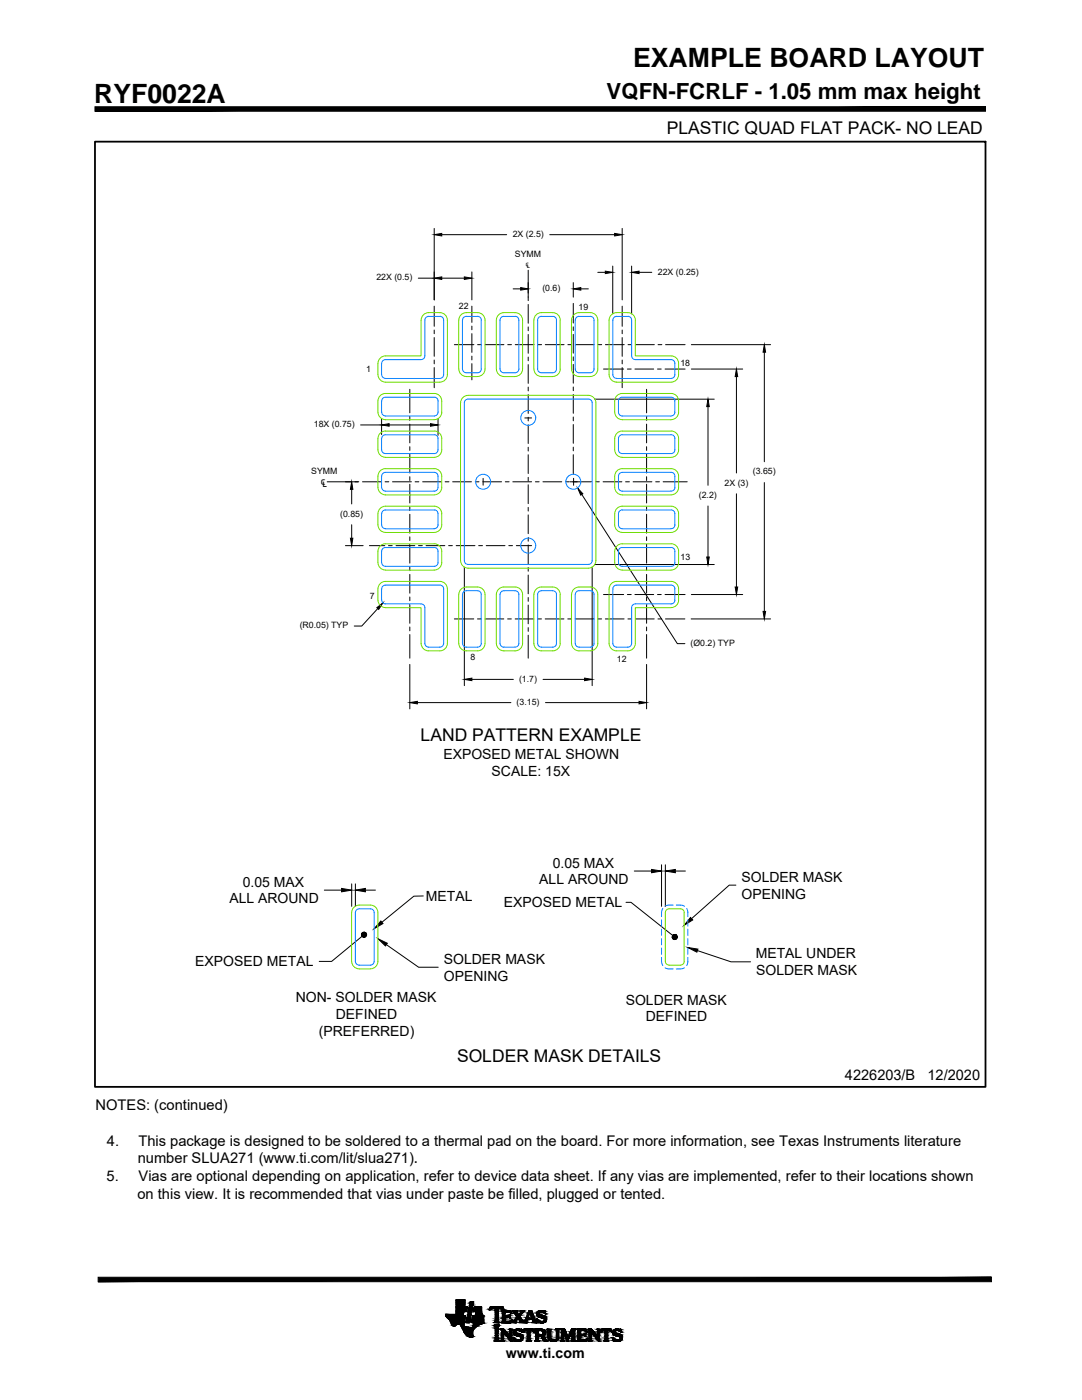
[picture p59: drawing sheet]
<svg xmlns="http://www.w3.org/2000/svg" width="216mm" height="279mm" viewBox="0 0 216 279" stroke-linecap="round" stroke-linejoin="round" font-family="sans-serif">
<defs><g id="words">
<g font-size="5.3">
<text x="126.3" y="13.3">EXAMPLE BOARD LAYOUT</text>
<text x="18.8" y="20.5">RYF0022A</text>
</g>
<text font-size="4.4" x="121" y="19.8">VQFN-FCRLF - 1.05 mm max height</text>
<g font-size="3.5">
<text x="133.1" y="26.8">PLASTIC QUAD FLAT PACK- NO LEAD</text>
<text x="83.9" y="147.9">LAND PATTERN EXAMPLE</text>
<text x="91.2" y="212">SOLDER MASK DETAILS</text>
</g>
<g font-size="2.9">
<text x="168.6" y="215.6">4226203/B</text>
<text x="185.1" y="215.6">12/2020</text>
<text x="19.1" y="221.6">NOTES: (continued)</text>
<text x="21.3" y="228.7">4.</text>
<text x="27.5" y="232.2">number SLUA271 (www.ti.com/lit/slua271).</text>
<text x="27.6" y="228.7">This package is designed to be soldered to a thermal pad on the board. For more information, see Texas Instruments literature</text>
<text x="21.3" y="235.7">5.</text>
<text x="27.4" y="239.3">on this view. It is recommended that vias under paste be filled, plugged or tented.</text>
<text x="27.7" y="235.7">Vias are optional depending on application, refer to device data sheet. If any vias are implemented, refer to their locations shown</text>
</g>
<g font-size="2.8">
<text x="64" y="97.1">℄</text>
<text x="88.5" y="151.5">EXPOSED METAL SHOWN</text>
<text x="98.1" y="154.8">SCALE: 15X</text>
<text x="110.3" y="173.1">0.05 MAX</text>
<text x="48.4" y="176.9">0.05 MAX</text>
<text x="85" y="179.8">METAL</text>
<text x="107.6" y="176.5">ALL AROUND</text>
<text x="148" y="176">SOLDER MASK</text>
<text x="148" y="179.3">OPENING</text>
<text x="45.8" y="180.3">ALL AROUND</text>
<text x="100.5" y="181.1">EXPOSED METAL</text>
<text x="150.8" y="191.2">METAL UNDER</text>
<text x="39" y="192.8">EXPOSED METAL</text>
<text x="88.6" y="192.3">SOLDER MASK</text>
<text x="88.6" y="195.7">OPENING</text>
<text x="150.9" y="194.6">SOLDER MASK</text>
<text x="59" y="200">NON- SOLDER MASK</text>
<text x="67" y="203.3">DEFINED</text>
<text x="124.8" y="200.5">SOLDER MASK</text>
<text x="128.8" y="203.8">DEFINED</text>
<text x="63.6" y="206.7">(PREFERRED)</text>
<text x="100.9" y="271.1">www.ti.com</text>
</g>
<text font-size="1.9" x="104.8" y="53.4">℄</text>
<g font-size="1.7">
<text x="102.3" y="47.3">2X (2.5)</text>
<text x="102.7" y="51.3">SYMM</text>
<text x="75.1" y="56">22X (0.5)</text>
<text x="108.2" y="58.1">(0.6)</text>
<text x="131.3" y="54.8">22X (0.25)</text>
<text x="91.6" y="61.7">22</text>
<text x="115.4" y="61.8">19</text>
<text x="73.1" y="74.2">1</text>
<text x="135.8" y="73.1">18</text>
<text x="62.6" y="85.3">18X (0.75)</text>
<text x="62.1" y="94.5">SYMM</text>
<text x="150.2" y="94.7">(3.65)</text>
<text x="139.5" y="99.3">(2.2)</text>
<text x="144.6" y="96.9">2X (3)</text>
<text x="67.9" y="103.1">(0.85)</text>
<text x="135.8" y="111.8">13</text>
<text x="73.8" y="119.5">7</text>
<text x="59.8" y="125.4">(R0.05) TYP</text>
<text x="93.9" y="131.8">8</text>
<text x="137.8" y="128.9">(Ø0.2) TYP</text>
<text x="103.6" y="136">(1.7)</text>
<text x="123.1" y="132">12</text>
<text x="103.1" y="140.7">(3.15)</text>
</g>
</g></defs>
<g fill="#000" stroke="#000" stroke-width=".2">
<path d="M86.6 55.5l1.5-.2v.5zM86.6 46.8l1.5-.2v.5zM92.7 55.3l1.5 .2-1.5 .3zM103.9 57.4l1.5 .3-1.5 .2zM114.4 57.7l1.5-.3v.5zM120.8 54.1l1.5 .2-1.5 .3zM122.6 46.6l1.5 .2-1.5 .3zM126 54.3l1.5-.2v.5zM146.9 73.7l.3 1.5h-.5zM152.5 68.8l.3 1.5h-.5zM70.2 96.2l.2 1.5h-.5zM76.1 84.8l1.5-.2v.5z"/>
<path d="M85.9 84.6l1.5 .2-1.5 .3zM115.3 97.4l1 1.1-.4 .3zM141.3 79.7l.2 1.4h-.5zM69.9 107.4h.5l-.2 1.5zM141 111.2h.5l-.2 1.5zM146.7 117.2h.5l-.3 1.5zM75.2 121.3l1.2-1-.8 1.3zM81.8 140.2l1.5-.2v.5zM92.7 135.6l1.5-.3v.5zM116.7 135.3l1.5 .3-1.5 .2zM127.5 140l1.5 .2-1.5 .3zM152.3 122h.5l-.3 1.5z"/>
<path d="M68.2 177.3l2 .3-2 .4zM70.9 177.6l2-.3v.7zM130 173.5l2 .3-2 .4zM132.8 173.8l2-.3v.7zM72.6 186.5l.4-.3 .1 .2zM76 183.8l.4 .5-1.7 1zM75.4 187.4l1.9 .8-.4 .6zM134.6 187l.4 .3-.1 .1zM137.8 183.1l.4 .5-1.7 1.1zM137.3 189.1l2 .3-.2 .6zM90.5 264.6h.3zM93.9 266.8h.3z"/>
<path d="M94.2 264h2.3zM97.6 261.4h.1zM101.6 263h.2zM101.7 263l.1 .1zM102 262.1h.1zM102.1 263.4h.1zM102.4 266.9h.1zM103.2 265.2h.3zM103.4 267.7h.1zM104.1 265.9h.1zM104.3 265.9h.1zM104.4 265.8h.1z"/>
<path d="M104.8 263.5h.3zM107.1 263.3h.1zM107.4 262.8h1.5zM107.6 263.9h1.1zM107.8 262.9h1.2zM107.9 264h.4zM107.9 266.7h.6zM108.8 262.2h.1zM108.9 267.7h.2zM110.4 267.7h.1zM117.1 265.8h.1zM117.2 267.1h.1z"/>
<path d="M119.9 265.8h.1zM122.1 265.9h.1zM122.2 266.9h.1zM123.1 267.7h.4zM123 265.2h.3zM123.9 265.9h.1z"/>
<path d="M19 21.3v.9l177.6-.9zM19 22.2l177.6-.9v.9z"/>
<path d="M72.1 186.5l.1 .2 .4-.2zM72.2 186.7l.4-.2-.4 .4zM72.2 186.9l.2 .1 .2-.5z"/>
<path d="M72.6 186.5l-.2 .5h.2zM72.6 186.5l.2 .5h-.2zM72.6 186.5l.2 .5 .1-.1z"/>
<path d="M72.3 186.2l.3 .3-.1-.4zM72.3 186.2l.3 .3-.4-.2zM72.2 186.3l-.1 .2h.5z"/>
<path d="M72.6 186.5l.3 .4 .2-.1zM72.6 186.5l.5 .1v.2zM72.6 186.5l.5 .1v-.2z"/>
<path d="M72.9 186.1l-.3 .4 .4-.3zM72.7 186l.2 .1-.3 .4zM72.5 186.1l.1 .4 .1-.5z"/>
<path d="M134.2 186.9l-.1 .2 .5-.1zM134.1 187.1l.5-.1-.4 .2zM134.2 187.2l.1 .2 .3-.4z"/>
<path d="M134.6 187l-.3 .4 .2 .1zM134.6 187l.1 .5h-.2zM134.6 187l.1 .5 .2-.1z"/>
<path d="M134.4 186.6l.2 .4v-.5zM134.2 186.7l.2-.1 .2 .4zM134.2 186.7v.2l.4 .1z"/>
<path d="M134.6 187l.4 .3 .1-.2zM134.6 187l.5-.1v.2zM134.6 187l.5-.1v-.1z"/>
<path d="M134.9 186.6l-.3 .4 .5-.2zM134.8 186.5l.1 .1-.3 .4zM134.6 186.5v.5l.2-.5z"/>
<path d="M19.6 254.9v.9l178.2-.9zM19.6 255.8l178.2-.9v.9z"/>
<path d="M91 259.4h1.8zM91 259.4h1.8z"/>
<path d="M91 259.4l1.8 .1zM91 259.4l1.8 .1z"/>
<path d="M91 259.5h1.8zM91 259.5h1.8z"/>
<path d="M91 259.5h1.8zM91 259.5h1.8z"/>
<path d="M91 259.5l1.8 .1v-.1zM91 259.5l1.8 .1h-1.8z"/>
<path d="M91 259.6l1.8 .1zM91 259.6l1.8 .1z"/>
<path d="M91 259.7l1.8 .2v-.2zM91 259.7l1.8 .2h-1.8zM91 259.9h1.8zM91 259.9h1.8z"/>
<path d="M91 259.9l1.8 .2v-.2zM91 259.9l1.8 .2h-1.8z"/>
<path d="M93.8 259.9h.7zM93.8 259.9h.7zM93.8 259.9h.7zM93.8 259.9h.7z"/>
<path d="M93.8 259.9l.6 .3 .1-.3zM93.8 259.9l.6 .3h-.7zM93.7 260.2h.7zM93.7 260.2h.7z"/>
<path d="M93.8 259.8h.7zM93.8 259.8l.7 .1zM93.8 259.9h.7zM93.8 259.9h.7z"/>
<path d="M89 262.6h3.9zM89 262.6h3.9z"/>
<path d="M90 264h2.7zM90 264h2.7z"/>
<path d="M90.5 264.6l.2 .1zM90.5 264.7h.2z"/>
<path d="M90.4 264.6h.5zM90.4 264.6h.4z"/>
<path d="M90.3 264.6h.6zM90.3 264.6h.6z"/>
<path d="M90.2 264.4h.8zM90.2 264.4h.8z"/>
<path d="M90.2 264.4l.7 .2 .1-.2zM90.2 264.4l.7 .2z"/>
<path d="M90.1 264.3l.9 .1 .2-.1zM90.1 264.3l.9 .1h-.8z"/>
<path d="M90.1 264.3h1.1zM90.1 264.3h1.1z"/>
<path d="M90.1 264.2h1.2zM90.1 264.2l1.1 .1z"/>
<path d="M90.1 264.2h1.4zM90.1 264.2h1.2z"/>
<path d="M88.9 262.6h3.5zM88.9 262.6h3.5z"/>
<path d="M88.9 262.5h3.5zM88.9 262.5h3.5z"/>
<path d="M88.9 262.5h3.5zM88.9 262.5l3.5 .1z"/>
<path d="M91 262.3h1.5zM91 262.3h1.5z"/>
<path d="M88.9 262.3l3.5 .2 .1-.2zM88.9 262.3l3.5 .2h-3.5z"/>
<path d="M91 262.2h1.5zM91 262.2h1.5z"/>
<path d="M91 262.2h1.5zM91 262.2h1.5z"/>
<path d="M91 262.2h1.5zM91 262.2l1.5 .1z"/>
<path d="M91 262.1l1.5 .1v-.1zM91 262.1l1.5 .1h-1.5z"/>
<path d="M91 261.9l1.5 .2v-.2zM91 261.9l1.5 .2h-1.5z"/>
<path d="M91 261.9h1.5zM91 261.9h1.5z"/>
<path d="M91 261.8h1.6zM91 261.8h1.6z"/>
<path d="M91 261.8l1.5 .1 .1-.1zM91 261.8l1.5 .1h-1.5z"/>
<path d="M91.8 264.4l.8 .1zM91.8 264.4l.8 .1z"/>
<path d="M91.5 264.2h1.1zM91.5 264.2h1.1z"/>
<path d="M91.5 264.2h1.1zM91.5 264.2h1.1z"/>
<path d="M91.6 264.2l1 .1v-.1zM91.6 264.2l1 .1z"/>
<path d="M91.8 264.3h.8zM91.8 264.3l.8 .1z"/>
<path d="M91.9 264.5l.7 .1zM91.9 264.5l.7 .1z"/>
<path d="M92 264.6l.7 .1-.1-.1zM92 264.6l.7 .1h-.7z"/>
<path d="M89.9 263.9h2.8zM89.9 263.9h2.8z"/>
<path d="M89.9 263.9l2.8 .1zM89.9 263.9l2.8 .1z"/>
<path d="M90 264l2.6 .2 .1-.2zM90 264l2.6 .2h-2.5z"/>
<path d="M89.9 263.8h2.8zM89.9 263.8l2.8 .1z"/>
<path d="M89.9 263.8h2.8zM89.9 263.8h2.8z"/>
<path d="M92 264.7h.7zM92 264.7h.7z"/>
<path d="M89.8 263.6l2.9 .1zM89.8 263.6l2.9 .1z"/>
<path d="M89.8 263.7h2.9zM89.8 263.7l2.9 .1z"/>
<path d="M92 264.7l.8 .1zM92 264.7l.8 .1z"/>
<path d="M89.7 263.5l3 .1v-.1zM89.7 263.5l3 .1h-2.9z"/>
<path d="M91 260.1h1.8zM91 260.1h1.8z"/>
<path d="M91 260.1l1.8 .2v-.2zM91 260.1l1.8 .2h-1.8z"/>
<path d="M91 260.3l1.8 .1zM91 260.3l1.8 .1z"/>
<path d="M91 260.4l1.8 .2v-.2zM91 260.4l1.8 .2h-1.8z"/>
<path d="M91 260.6l1.8 .2v-.2zM91 260.6l1.8 .2h-1.8z"/>
<path d="M91 260.8h1.8zM91 260.8h1.8z"/>
<path d="M91 260.8h1.8zM91 260.8h1.8z"/>
<path d="M89.5 263.3h3.3zM89.5 263.3h3.3z"/>
<path d="M89.6 263.3l3.1 .2 .1-.2zM89.6 263.3l3.1 .2h-3z"/>
<path d="M89.3 263l3.5 .1zM89.3 263l3.5 .1z"/>
<path d="M89.3 263.1l3.5 .2v-.2zM89.3 263.1l3.5 .2h-3.3z"/>
<path d="M92.1 264.8l.9 .1zM92.1 264.8l.9 .1z"/>
<path d="M89.1 262.8l3.8 .1zM89.1 262.8l3.8 .1z"/>
<path d="M89.1 262.9l3.7 .1 .1-.1zM89.1 262.9l3.7 .1h-3.5z"/>
<path d="M89 262.7h3.9zM89 262.7l3.9 .1z"/>
<path d="M89 262.6l3.9 .1zM89 262.6l3.9 .1z"/>
<path d="M89 262.7h3.9zM89 262.7h3.9z"/>
<path d="M92.1 264.9h1.1zM92.1 264.9h1.1z"/>
<path d="M91 261.7h2.1zM91 261.7l2.1 .1z"/>
<path d="M91 261.6l2.1 .1v-.1zM91 261.6l2.1 .1h-2.1z"/>
<path d="M91 261.5l2.1 .1v-.1zM91 261.5l2.1 .1h-2.1zM91 261.6h2.1zM91 261.6h2.1z"/>
<path d="M91 261.3h2.2zM91 261.3h2.2z"/>
<path d="M91 261.3l2.1 .2 .1-.2zM91 261.3l2.1 .2h-2.1z"/>
<path d="M92.1 264.9h1.5zM92.1 264.9h1.5z"/>
<path d="M91 261.1l2.2 .2v-.2zM91 261.1l2.2 .2h-2.2z"/>
<path d="M91 261l2.2 .1v-.1zM91 261l2.2 .1h-2.2z"/>
<path d="M91 260.8l2.3 .1zM91 260.8l2.3 .1z"/>
<path d="M91 260.9h2.3zM91 260.9h2.3z"/>
<path d="M91 260.9l2.2 .1 .1-.1zM91 260.9l2.2 .1h-2.2z"/>
<path d="M93 263.9l.7 .1zM93 263.9l.7 .1z"/>
<path d="M93 263.8l.7 .1v-.1zM93 263.8l.7 .1h-.7zM93 263.9h.7zM93 263.9h.7z"/>
<path d="M93 263.7l.7 .1 .1-.1zM93 263.7l.7 .1h-.7zM93 263.8h.7zM93 263.8h.7z"/>
<path d="M93.1 263.5l.7 .2v-.2zM93.1 263.5l.7 .2h-.8zM93 263.7h.8zM93 263.7h.8z"/>
<path d="M93.1 263.2l.7 .3v-.3zM93.1 263.2l.7 .3h-.7zM93.1 263.5h.7zM93.1 263.5h.7z"/>
<path d="M93.9 266.8h.2zM93.9 266.8h.2z"/>
<path d="M93.2 263l.6 .2 .1-.2zM93.2 263l.6 .2h-.7zM93.1 263.2h.7zM93.1 263.2h.7z"/>
<path d="M93.3 262.4l.6 .6 .1-.6zM93.3 262.4l.6 .6h-.7zM93.2 263h.7zM93.2 263h.7z"/>
<path d="M93.4 261.8l.6 .6 .1-.6zM93.4 261.8l.6 .6h-.7zM93.3 262.4h.7zM93.3 262.4h.7z"/>
<path d="M93.5 261.6l.6 .2 .1-.2zM93.5 261.6l.6 .2h-.7zM93.4 261.8h.7zM93.4 261.8h.7z"/>
<path d="M93.5 261.3l.7 .3v-.3zM93.5 261.3l.7 .3h-.7zM93.5 261.6h.7zM93.5 261.6h.7z"/>
<path d="M93.5 261.1l.7 .2 .1-.2zM93.5 261.1l.7 .2h-.7zM93.5 261.3h.7zM93.5 261.3h.7z"/>
<path d="M93.7 266.8h.6zM93.7 266.8h.5z"/>
<path d="M93.6 261l.7 .1v-.1zM93.6 261l.7 .1h-.8zM93.5 261.1h.8zM93.5 261.1h.8z"/>
<path d="M93.6 260.8l.7 .1zM93.6 260.8l.7 .1zM93.6 260.9h.7zM93.6 260.9h.7z"/>
<path d="M93.6 260.9h.7zM93.6 260.9l.7 .1zM93.6 261h.7zM93.6 261h.7z"/>
<path d="M92.6 265.8h1.7zM92.6 265.8h1.7z"/>
<path d="M92.6 265.8l1.7 .2v-.2zM92.6 265.8l1.7 .2h-1.6z"/>
<path d="M92.7 266l1.6 .1zM92.7 266l1.6 .1z"/>
<path d="M92.7 266.1l1.6 .1v-.1zM92.7 266.1l1.6 .1h-1.5zM92.8 266.2h1.5zM92.8 266.2h1.5z"/>
<path d="M92.8 266.2l1.5 .2v-.2zM92.8 266.2l1.5 .2h-1.3z"/>
<path d="M93.7 266.8h.6zM93.7 266.8h.6z"/>
<path d="M93 266.4h1.4zM93 266.4h1.4z"/>
<path d="M93.6 260.5h.8zM93.6 260.5h.8z"/>
<path d="M93 266.4l1.4 .1v-.1zM93 266.4l1.4 .1h-1.2z"/>
<path d="M93.7 260.4h.7zM93.7 260.4l.7 .1zM93.6 260.5h.8zM93.6 260.5h.8z"/>
<path d="M92.5 265.6l1.8 .2 .1-.2zM92.5 265.6l1.8 .2h-1.7z"/>
<path d="M93.2 266.5l1.2 .1zM93.2 266.5l1.2 .1z"/>
<path d="M93.2 266.6l1.3 .1zM93.2 266.6l1.3 .1z"/>
<path d="M93.7 260.2l.7 .2v-.2zM93.7 260.2l.7 .2h-.7zM93.7 260.4h.7zM93.7 260.4h.7z"/>
<path d="M93.5 266.8h.9zM93.5 266.8h1z"/>
<path d="M93.5 266.8h.9zM93.5 266.8h.8z"/>
<path d="M92.4 265.5l2 .1 .1-.1zM92.4 265.5l2 .1h-1.9z"/>
<path d="M93.4 266.7h1.1zM93.4 266.7h1.1z"/>
<path d="M93.5 266.7h1zM93.5 266.7l1 .1z"/>
<path d="M92.3 265.3l2.2 .2 .1-.2zM92.3 265.3l2.2 .2h-2.1z"/>
<path d="M92.3 265.3h2.3zM92.3 265.3h2.3z"/>
<path d="M92.2 265l2.4 .3 .2-.3zM92.2 265l2.4 .3h-2.3z"/>
<path d="M92.1 264.9l2.7 .1 .1-.1zM92.1 264.9l2.7 .1h-2.6zM92.2 265h2.6zM92.2 265h2.6z"/>
<path d="M94.4 264.9h.6zM94.4 264.9h.5zM94.3 264.9h.6zM94.3 264.9h.6z"/>
<path d="M94.4 264.8h.6zM94.4 264.8l.6 .1z"/>
<path d="M94.4 264.7h.7zM94.4 264.7l.6 .1z"/>
<path d="M94.4 264.7h.8zM94.4 264.7h.7z"/>
<path d="M94.4 264.5l.8 .2 .2-.2zM94.4 264.5l.8 .2h-.8z"/>
<path d="M94.4 264.4h1.2zM94.4 264.4l1 .1z"/>
<path d="M94.5 264.3h1.3zM94.5 264.3l1.1 .1z"/>
<path d="M94.5 264.2l1.3 .1 .3-.1zM94.5 264.2l1.3 .1h-1.3z"/>
<path d="M94.6 260.8l1.5 .1zM94.6 260.8l1.5 .1zM94.6 260.9h1.5zM94.6 260.9h1.5z"/>
<path d="M94.6 260.9l1.5 .1v-.1zM94.6 260.9l1.5 .1h-1.5zM94.6 261h1.5zM94.6 261h1.5z"/>
<path d="M94.6 261l1.5 .1v-.1zM94.6 261l1.5 .1h-1.5zM94.6 261.1h1.5zM94.6 261.1h1.5z"/>
<path d="M94.6 261.1l1.5 .2v-.2zM94.6 261.1l1.5 .2h-1.6zM94.5 261.3h1.6zM94.5 261.3h1.6z"/>
<path d="M94.5 261.3l1.6 .2v-.2zM94.5 261.3l1.6 .2h-1.6zM94.5 261.5h1.6zM94.5 261.5h1.6z"/>
<path d="M94.5 261.5l1.6 .1v-.1zM94.5 261.5l1.6 .1h-1.6zM94.5 261.6h1.6zM94.5 261.6h1.6z"/>
<path d="M94.5 261.6l1.6 .1v-.1zM94.5 261.6l1.6 .1h-1.6zM94.5 261.7h1.6zM94.5 261.7h1.6z"/>
<path d="M94.5 261.7l1.6 .1zM94.5 261.7l1.6 .1zM94.4 261.8h1.7zM94.4 261.8h1.7z"/>
<path d="M95 261.8h1.1zM95 261.8h1.1z"/>
<path d="M95 261.8l1.1 .1zM95 261.8l1.1 .1z"/>
<path d="M94.9 261.9h1.2zM94.9 261.9h1.2z"/>
<path d="M94.9 261.9l1.2 .2v-.2zM94.9 261.9l1.2 .2h-1.2z"/>
<path d="M94.9 262.1l1.3 .1-.1-.1zM94.9 262.1l1.3 .1h-1.3z"/>
<path d="M94.5 264.2h1.7zM94.5 264.2h1.6z"/>
<path d="M94.9 262.2l1.4 .1-.1-.1zM94.9 262.2l1.4 .1h-1.4z"/>
<path d="M94.9 262.3l1.5 .2-.1-.2zM94.9 262.3l1.5 .2h-1.6z"/>
<path d="M94.5 264.2h1.8zM94.5 264.2h1.7z"/>
<path d="M94.8 262.5h1.6zM94.8 262.5h1.6z"/>
<path d="M94.8 262.5l1.7 .1zM94.8 262.5l1.7 .1z"/>
<path d="M94.8 262.6h1.7zM94.8 262.6h1.7z"/>
<path d="M94.5 264.1h2zM94.5 264.1l1.8 .1z"/>
<path d="M94.8 262.6h1.7zM94.8 262.6h1.7zM94.8 262.6h1.7zM94.8 262.6h1.7z"/>
<path d="M94.8 262.6h1.7zM94.8 262.6h1.7z"/>
<path d="M94.3 262.6h2.2zM94.3 262.6h2.2z"/>
<path d="M94.3 262.6l2.2 .1zM94.3 262.6l2.2 .1z"/>
<path d="M94.3 262.7h2.2zM94.3 262.7h2.2z"/>
<path d="M94.3 262.7l2.2 .1zM94.3 262.7l2.2 .1zM94.2 262.8h2.3zM94.2 262.8h2.3z"/>
<path d="M94.2 262.8l2.3 .1v-.1zM94.2 262.8l2.3 .1h-2.3z"/>
<path d="M94.2 262.9l2.3 .1zM94.2 262.9l2.3 .1z"/>
<path d="M94.2 263l2.3 .3v-.3zM94.2 263l2.3 .3h-2.4z"/>
<path d="M94.1 263.3h2.4zM94.1 263.3h2.4z"/>
<path d="M94.1 263.3l2.4 .1zM94.1 263.4h2.4z"/>
<path d="M94.1 263.4l2.4 .1v-.1zM94.1 263.4l2.4 .1h-2.4z"/>
<path d="M94.1 263.5h2.4zM94.1 263.5h2.4z"/>
<path d="M94.1 263.5l2.4 .1zM94.1 263.5l2.4 .1z"/>
<path d="M94.1 263.6l2.4 .1v-.1zM94.1 263.6l2.4 .1h-2.4z"/>
<path d="M94.1 263.7l2.4 .1zM94.1 263.7l2.4 .1z"/>
<path d="M94.1 263.8h2.4zM94.1 263.8h2.4z"/>
<path d="M94.1 263.8l2.4 .1zM94.1 263.8l2.4 .1z"/>
<path d="M94.1 263.9h2.4zM94.1 263.9h2.4z"/>
<path d="M94.1 263.9l2.4 .1zM94.1 263.9l2.4 .1zM94.2 264h2.3z"/>
<path d="M94.3 264h2.2zM94.3 264h2.2z"/>
<path d="M94.5 264h2zM94.5 264h2zM94.5 264h2zM94.5 264h2z"/>
<path d="M94.5 264h2zM94.5 264h2z"/>
<path d="M94.5 264h2zM94.5 264h2z"/>
<path d="M94.5 264l2 .1zM94.5 264l2 .1zM94.5 264.1h2zM94.5 264.1h2zM94.5 264.1h2zM94.5 264.1h2z"/>
<path d="M94.5 264.1h2zM94.5 264.1h2z"/>
<path d="M97.6 261.4h.2zM97.6 261.4h.1z"/>
<path d="M97.7 261.3h.1zM97.7 261.3l.1 .1z"/>
<path d="M97.7 261.3h.2zM97.7 261.3h.1z"/>
<path d="M97.7 261.2h.3zM97.7 261.2l.2 .1z"/>
<path d="M97.7 261.2h.4zM97.7 261.2h.3z"/>
<path d="M97.7 261.2h.6zM97.7 261.2h.7z"/>
<path d="M97.7 261.2h.6zM97.7 261.2h.4z"/>
<path d="M97.7 261.2h.7zM97.7 261.2h.9z"/>
<path d="M98.6 264.5h1.1zM98.6 264.5h1.1zM98.6 264.5h1.1zM98.6 264.5h1.1zM98.6 264.5h1.1zM98.6 264.5h1.1zM98.6 264.5h1.1zM98.6 264.5h1.1zM98.6 264.5h1.1zM98.6 264.5h1.1zM98.6 264.5h1.1zM98.6 264.5h1.1zM98.6 264.5h1.1zM98.6 264.5h1.1zM98.6 264.5h1.1zM98.6 264.5h1.1z"/>
<path d="M98.6 263.9h1zM98.6 263.9h1z"/>
<path d="M98.7 263.9h.9zM98.7 263.9h.9z"/>
<path d="M98.7 263.8h.8zM98.7 263.8h.8z"/>
<path d="M98.8 261.4h.6zM98.8 261.4h.6z"/>
<path d="M98.8 265.3h.6zM98.8 265.3h.6z"/>
<path d="M98.8 261.3l.6 .1zM98.8 261.3l.6 .1zM98.8 261.4h.6zM98.8 261.4h.6z"/>
<path d="M98.8 261.4h.6zM98.8 261.4h.6z"/>
<path d="M98.8 261.4l.6 .1v-.1zM98.8 261.4l.6 .1h-.6zM98.8 261.5h.6zM98.8 261.5h.6z"/>
<path d="M98.8 261.5l.6 .2v-.2zM98.8 261.5l.6 .2h-.6zM98.8 261.7h.6zM98.8 261.7h.6z"/>
<path d="M98.8 261.7l.6 .4v-.4zM98.8 261.7l.6 .4h-.6zM98.8 262.1h.6zM98.8 262.1h.6z"/>
<path d="M98.8 262.1l.6 .4v-.4zM98.8 262.1l.6 .4h-.6zM98.8 262.5h.6zM98.8 262.5h.6z"/>
<path d="M98.8 262.5l.6 .4v-.4zM98.8 262.5l.6 .4h-.6zM98.8 262.9h.6zM98.8 262.9h.6z"/>
<path d="M98.8 262.9l.6 .3v-.3zM98.8 262.9l.6 .3h-.6zM98.8 263.2h.6zM98.8 263.2h.6z"/>
<path d="M98.8 263.2l.6 .2v-.2zM98.8 263.2l.6 .2h-.6zM98.8 263.4h.6zM98.8 263.4h.6z"/>
<path d="M98.8 263.4l.6 .1v-.1zM98.8 263.4l.6 .1h-.6zM98.8 263.5h.6zM98.8 263.5h.6z"/>
<path d="M98.8 263.5l.6 .1zM98.8 263.5l.6 .1zM98.8 263.6h.6zM98.8 263.6h.6z"/>
<path d="M98.8 263.6h.6zM98.8 263.6h.6z"/>
<path d="M98.8 263.6l.6 .2v-.2zM98.8 263.6l.6 .2h-.6z"/>
<path d="M98.8 264.9h.6zM98.8 264.9h.6zM98.8 264.9h.6zM98.8 264.9h.6z"/>
<path d="M98.8 264.9l.6 .1zM98.8 264.9l.6 .1zM98.8 265h.6zM98.8 265h.6z"/>
<path d="M98.8 265l.6 .1v-.1zM98.8 265l.6 .1h-.6zM98.8 265.1h.6zM98.8 265.1h.6z"/>
<path d="M98.8 265.1l.6 .2v-.2zM98.8 265.1l.6 .2h-.6z"/>
<path d="M98.8 265.3l.6 .4v-.4zM98.8 265.3l.6 .4h-.6zM98.8 265.7h.6zM98.8 265.7h.6z"/>
<path d="M98.8 265.7l.6 .4v-.4zM98.8 265.7l.6 .4h-.6zM98.8 266.1h.6zM98.8 266.1h.6z"/>
<path d="M98.8 266.1l.6 .4v-.4zM98.8 266.1l.6 .4h-.6zM98.8 266.5h.6zM98.8 266.5h.6z"/>
<path d="M98.8 266.5l.6 .4v-.4zM98.8 266.5l.6 .4h-.6zM98.8 266.9h.6zM98.8 266.9h.6z"/>
<path d="M98.8 266.9l.6 .2v-.2zM98.8 266.9l.6 .2h-.6zM98.8 267.1h.6zM98.8 267.1h.6z"/>
<path d="M98.8 267.1l.6 .1v-.1zM98.8 267.1l.6 .1h-.6zM98.8 267.2h.6zM98.8 267.2h.6z"/>
<path d="M98.8 267.2h.6zM98.8 267.2h.6zM98.8 267.2h.6zM98.8 267.2h.6z"/>
<path d="M98.8 267.2l.6 .1zM98.8 267.2l.6 .1z"/>
<path d="M98.8 267.3l.6 .1v-.1zM98.8 267.3l.6 .1h-.6z"/>
<path d="M98.8 261.3h.6zM98.8 261.3h.6z"/>
<path d="M98.8 263.8h.7zM98.8 263.8h.7h-.8z"/>
<path d="M98.8 264.8h.6zM98.8 264.8h.6z"/>
<path d="M98.8 264.8l.6 .1v-.1zM98.8 264.8l.6 .1h-.6z"/>
<path d="M98.8 267.4l.7 .1zM98.8 267.4l.7 .1h-.8z"/>
<path d="M98.8 261.2h.6zM98.8 261.2l.6 .1z"/>
<path d="M98.8 264.7h.6zM98.8 264.7l.6 .1z"/>
<path d="M98.7 263.8l.9 .1zM98.7 263.9h.9z"/>
<path d="M98.7 267.5l.9 .1zM98.7 267.6h.9z"/>
<path d="M98.7 264.7h.8zM98.7 264.7h.7z"/>
<path d="M98.7 261.2h.8zM98.7 261.2h.7z"/>
<path d="M98.7 264.6h.8zM98.7 264.6l.8 .1z"/>
<path d="M98.7 263.9h.9zM98.6 263.9h1z"/>
<path d="M98.7 264.6h.9zM98.7 264.6h.8z"/>
<path d="M98.7 267.6h1zM98.6 267.6h1.1z"/>
<path d="M98.6 261.2h1zM98.6 261.2h.9z"/>
<path d="M98.6 263.9l1 .1zM98.6 263.9l1 .1z"/>
<path d="M98.6 264.5l1.1 .1zM98.6 264.5l1.1 .1zM98.6 264.6h1.1zM98.6 264.6h1.1z"/>
<path d="M98.6 264.6h1.1zM98.6 264.6h1z"/>
<path d="M98.6 267.6l1.1 .1zM98.6 267.6l1.1 .1z"/>
<path d="M100.1 267.3h.3zM100.1 267.3h.3z"/>
<path d="M100.3 262h.5zM100.3 262h.5z"/>
<path d="M97.8 260.8l2.6 .1zM97.8 260.8l2.6 .1zM97.8 260.9h2.6zM97.8 260.9h2.6z"/>
<path d="M97.8 260.9h2.6zM97.8 260.9h2.6zM97.8 260.9h2.6zM97.8 260.9h2.6z"/>
<path d="M97.8 260.9l2.7 .2-.1-.2zM97.8 260.9l2.7 .2h-2.8z"/>
<path d="M100.1 265.9h.3zM100.1 265.9h.3z"/>
<path d="M100.1 265.9h.3zM100.1 265.9h.3z"/>
<path d="M100.1 265.9l.3 .2v-.2zM100.1 265.9l.3 .2h-.3z"/>
<path d="M100.1 266.1l.3 .1zM100.1 266.1l.3 .1z"/>
<path d="M100.1 266.2l.3 .1v-.1zM100.1 266.2l.3 .1h-.3z"/>
<path d="M100.1 266.3l.3 .2v-.2zM100.1 266.3l.3 .2h-.3z"/>
<path d="M100.1 266.5l.3 .1v-.1zM100.1 266.5l.3 .1h-.3z"/>
<path d="M100.1 266.6l.3 .2v-.2zM100.1 266.6l.3 .2h-.3z"/>
<path d="M100.1 266.8l.3 .1v-.1zM100.1 266.8l.3 .1h-.3z"/>
<path d="M100.1 266.9l.3 .1zM100.1 266.9l.3 .1z"/>
<path d="M100.1 267l.3 .1zM100.1 267l.3 .1z"/>
<path d="M100.1 267.1h.3zM100.1 267.1h.3z"/>
<path d="M100.1 267.1l.3 .1zM100.1 267.1l.3 .1z"/>
<path d="M100.1 267.2h.3zM100.1 267.2h.3z"/>
<path d="M100.1 267.2l.3 .1zM100.1 267.2l.3 .1z"/>
<path d="M100.1 267.3l.3 .1v-.1zM100.1 267.3l.3 .1h-.3z"/>
<path d="M100.1 265.9h.3zM100.1 265.9h.3z"/>
<path d="M100.1 267.4l.4 .1zM100.1 267.4l.4 .1z"/>
<path d="M100 267.5h.5zM100 267.5h.5z"/>
<path d="M97.7 261.1l2.8 .1zM97.7 261.1l2.8 .1z"/>
<path d="M99.6 261.2h.9zM99.6 261.2h.9z"/>
<path d="M99.8 261.2h.7zM99.8 261.2h.7z"/>
<path d="M99.9 261.2h.6zM99.9 261.2h.6z"/>
<path d="M100.5 266h.7zM100.5 266h.7z"/>
<path d="M100 267.5h.5zM100 267.5h.5z"/>
<path d="M100.2 261.2l.3 .1zM100.2 261.2l.3 .1z"/>
<path d="M100 267.5l.6 .1zM100 267.6h.6z"/>
<path d="M100.4 261.3h.1zM100.4 261.3h.1z"/>
<path d="M100.4 261.3l.1 .1zM100.4 261.3l.1 .1z"/>
<path d="M100.4 261.4h.2zM100.4 261.4h.2z"/>
<path d="M99.9 265.3h.7zM99.9 265.3h.7z"/>
<path d="M100.5 261.4h.1zM100.5 261.4h.1z"/>
<path d="M99.9 265.3h.7zM99.9 265.3h.7z"/>
<path d="M100 267.6h.7zM99.9 267.6h.8z"/>
<path d="M99.9 265.3h.7zM99.9 265.3h.7z"/>
<path d="M99.9 265.3l.8 .1zM99.9 265.3l.8 .1z"/>
<path d="M99.9 267.6l.8 .1zM99.9 267.6l.8 .1z"/>
<path d="M99.9 265.4h.8zM99.9 265.4h.8z"/>
<path d="M99.9 265.4h.8zM99.9 265.4h.8z"/>
<path d="M100 265.4l.7 .1zM100 265.4l.7 .1z"/>
<path d="M100 265.5h.8zM100 265.5h.8z"/>
<path d="M100.3 262h.5zM100.3 262h.5z"/>
<path d="M100.3 262l.5 .1zM100.3 262l.5 .1z"/>
<path d="M100.3 262.1h.5zM100.3 262.1h.5z"/>
<path d="M100.3 262.1l.5 .1zM100.3 262.1l.5 .1z"/>
<path d="M100.3 262.2h.5zM100.3 262.2h.5z"/>
<path d="M100.3 262.2l.5 .3v-.3zM100.3 262.2l.5 .3h-.5z"/>
<path d="M100.3 262.5h.5zM100.3 262.5h.5z"/>
<path d="M100.3 262.5l.5 .1zM100.3 262.5l.5 .1z"/>
<path d="M100.3 262.9h.5zM100.3 262.9h.5z"/>
<path d="M100.3 262.9l.5 .1v-.1zM100.3 262.9l.5 .1h-.5z"/>
<path d="M100.3 263l.5 .1zM100.3 263l.5 .1z"/>
<path d="M100.3 263.1l.5 .1v-.1zM100.3 263.1l.5 .1h-.5z"/>
<path d="M100.3 263.2l.5 .1v-.1zM100.3 263.2l.5 .1h-.5z"/>
<path d="M100.3 263.3l.5 .1zM100.3 263.3l.5 .1z"/>
<path d="M100.3 263.4l.5 .1zM100.3 263.4l.5 .1z"/>
<path d="M100.3 263.5h.5zM100.3 263.5h.5z"/>
<path d="M100.3 263.5h.5zM100.3 263.5h.5z"/>
<path d="M100.3 262h.5zM100.3 262h.5z"/>
<path d="M100.3 262h.5zM100.3 262h.5z"/>
<path d="M100.3 262h.5zM100.3 262h.5z"/>
<path d="M100.3 262.6h.5zM100.3 262.6h.5z"/>
<path d="M100.3 262.9h.5zM100.3 262.9h.5z"/>
<path d="M100.3 263.5l.5 .1zM100.3 263.5l.5 .1z"/>
<path d="M100.3 263.6h.5zM100.3 263.6h.5z"/>
<path d="M100.3 263.6h.5zM100.3 263.6h.5z"/>
<path d="M100.3 263.6l.5 .1zM100.3 263.6l.5 .1z"/>
<path d="M100.1 265.5l.8 .2-.1-.2zM100.1 265.5l.8 .2h-.8z"/>
<path d="M100.3 261.9h.5zM100.3 261.9l.5 .1z"/>
<path d="M100.3 263.7h.5zM100.3 263.7h.5z"/>
<path d="M100.3 263.7h.6zM100.2 263.7h.7z"/>
<path d="M100.3 261.9h.6zM100.3 261.9h.5z"/>
<path d="M100.1 265.7h.8zM100.1 265.7h.8z"/>
<path d="M100.1 265.7h.8zM100.1 265.7h.8z"/>
<path d="M100.1 265.7h.9zM100.1 265.7h.9z"/>
<path d="M100.2 261.9h.8zM100.2 261.9h.7z"/>
<path d="M100.2 263.7h.8zM100.2 263.7h.8z"/>
<path d="M100.1 265.7l.9 .1zM100.1 265.7l.9 .1z"/>
<path d="M100.1 265.8l1 .1zM100.1 265.8l1 .1z"/>
<path d="M100.4 265.9h.7zM100.4 265.9h.7z"/>
<path d="M100.4 265.9l.8 .1zM100.4 265.9l.8 .1z"/>
<path d="M100.5 266h.7zM100.5 266h.7z"/>
<path d="M100.5 266l.9 .2-.2-.2zM100.5 266l.9 .2h-.7z"/>
<path d="M100.7 266.2h.7zM100.7 266.2h.7z"/>
<path d="M100.7 266.2l.8 .1zM100.7 266.2l.8 .1z"/>
<path d="M101.4 262.6h.4zM101.4 262.6h.4zM101.4 262.6h.4z"/>
<path d="M100.8 266.3l.8 .1-.1-.1zM100.8 266.3l.8 .1h-.7z"/>
<path d="M101.6 265.3h.7zM101.6 265.3h.7z"/>
<path d="M100.9 266.4h.7zM100.9 266.4h.7z"/>
<path d="M100.9 266.4l.7 .1zM100.9 266.4l.7 .1z"/>
<path d="M101 266.5l.7 .1zM101 266.5l.7 .1z"/>
<path d="M101 266.6h.8zM101 266.6h.8z"/>
<path d="M101.8 265.7h.3zM101.8 265.7h.3z"/>
<path d="M101.1 266.6h.7zM101.1 266.6h.7z"/>
<path d="M101.7 262.4l.1 .1zM101.7 262.4l.1 .1z"/>
<path d="M101.6 262.5h.2zM101.6 262.5h.2z"/>
<path d="M101.6 262.5l.2 .1zM101.6 262.5l.2 .1z"/>
<path d="M101.6 262.6h.2zM101.5 262.6h.3z"/>
<path d="M101.5 262.6h.3zM101.4 262.6h.4zM101.4 262.6h.4z"/>
<path d="M100.3 262.6l1.5 .1v-.1zM100.3 262.6l1.5 .1h-1.5z"/>
<path d="M100.3 262.7l1.5 .1zM100.3 262.7l1.5 .1z"/>
<path d="M100.3 262.8l1.5 .1zM100.3 262.8l1.5 .1z"/>
<path d="M101.4 262.9h.4zM101.4 262.9h.4z"/>
<path d="M101.5 262.9h.3zM101.5 262.9h.3z"/>
<path d="M101.6 262.9l.2 .1zM101.6 262.9l.2 .1zM101.6 263h.2z"/>
<path d="M101.7 263h.1zM101.7 263h.1z"/>
<path d="M100 261.6h1.9zM100 261.6h1.9z"/>
<path d="M100 261.6l1.9 .1zM100 261.6l1.9 .1z"/>
<path d="M100 261.7h1.9zM100 261.7h1.9z"/>
<path d="M100.1 261.7h1.9zM100.1 261.7h1.9z"/>
<path d="M101.9 267.6h.2zM101.9 267.6h.2z"/>
<path d="M100.2 261.7l1.8 .1zM100.2 261.7l1.8 .1z"/>
<path d="M100.2 261.8h1.8zM100.2 261.8h1.8z"/>
<path d="M100.2 261.8h1.8zM100.2 261.8h1.8z"/>
<path d="M100.2 261.8l1.8 .1zM100.2 261.8l1.8 .1z"/>
<path d="M101.4 261.9h.6zM101.4 261.9h.6z"/>
<path d="M101.6 261.9l.5 .1zM101.6 261.9l.5 .1z"/>
<path d="M100 264h2zM100 264h2z"/>
<path d="M100.1 263.9h1.9zM100 263.9h2z"/>
<path d="M100 263.9h2zM100 263.9h2z"/>
<path d="M100 263.9h2zM100 263.9l2 .1z"/>
<path d="M101.8 262h.3zM101.8 262h.3z"/>
<path d="M100.2 263.8h1.9zM100.1 263.9h1.9z"/>
<path d="M101.9 262l.2 .1zM101.9 262l.2 .1z"/>
<path d="M102 262.1h.1zM102 262.1h.1zM102 262.1h.1zM102 262.1h.1z"/>
<path d="M100.2 263.7h1.9zM100.2 263.7h1.9z"/>
<path d="M100.2 263.7l1.9 .1zM100.2 263.7l1.9 .1z"/>
<path d="M100.2 263.8h1.9zM100.2 263.8h1.9z"/>
<path d="M101.8 265.6l.3 .1zM101.8 265.6l.3 .1z"/>
<path d="M101.8 265.7h.3zM101.8 265.7h.3z"/>
<path d="M101.8 265.7h.3zM101.8 265.7h.3z"/>
<path d="M101.8 265.7h.3zM101.8 265.7h.3z"/>
<path d="M101.8 265.7l.3 .1zM101.8 265.7l.3 .1z"/>
<path d="M101.8 265.8h.3zM101.8 265.8h.3z"/>
<path d="M101.8 265.8l.3 .1zM101.8 265.8l.3 .1z"/>
<path d="M101.8 265.9l.3 .1zM101.8 265.9l.3 .1z"/>
<path d="M101.8 266l.3 .1v-.1zM101.8 266l.3 .1h-.3z"/>
<path d="M101.8 266.1l.3 .2v-.2zM101.8 266.1l.3 .2h-.3z"/>
<path d="M101.8 266.3h.3zM101.8 266.3h.3z"/>
<path d="M101.8 266.3l.3 .2v-.2zM101.8 266.3l.3 .2h-.3z"/>
<path d="M101.8 266.5l.3 .1v-.1zM101.8 266.5l.3 .1h-.3z"/>
<path d="M101.8 266.6h.3zM101.8 266.6h.3z"/>
<path d="M101.1 266.6l1 .1zM101.1 266.6l1 .1z"/>
<path d="M101.1 266.7l1 .1v-.1zM101.1 266.7l1 .1z"/>
<path d="M101.2 266.8l.9 .3v-.3zM101.2 266.8l.9 .3h-.6z"/>
<path d="M101.5 267.1h.6zM101.5 267.1h.6z"/>
<path d="M101.5 267.1l.6 .2v-.2zM101.5 267.1l.6 .2h-.5z"/>
<path d="M101.6 267.3l.5 .1v-.1zM101.6 267.3l.5 .1z"/>
<path d="M101.7 267.4h.4zM101.7 267.4h.4z"/>
<path d="M101.8 267.4l.3 .1v-.1zM101.8 267.4l.3 .1z"/>
<path d="M101.9 267.5h.2zM101.9 267.5h.2z"/>
<path d="M101.9 267.5l.2 .1zM101.9 267.5l.2 .1z"/>
<path d="M101.9 267.6l.2 .1zM101.9 267.6l.2 .1z"/>
<path d="M101.7 263.7h.4zM101.5 263.7h.6z"/>
<path d="M101.8 265.5l.3 .1zM101.8 265.5l.3 .1z"/>
<path d="M101.8 265.6h.3zM101.8 265.6h.3z"/>
<path d="M101.8 263.6h.3zM101.7 263.7h.4z"/>
<path d="M101.8 265.5h.3zM101.8 265.5h.3z"/>
<path d="M101.8 265.5h.3zM101.8 265.5h.3z"/>
<path d="M102.2 263.9h.9zM102.2 263.9h.9z"/>
<path d="M102 263.5h.2zM102 263.5h.2z"/>
<path d="M102 263.5l.1 .1 .1-.1zM101.8 263.6l.2-.1 .1 .1z"/>
<path d="M101.7 265.4h.5zM101.7 265.4l.4 .1z"/>
<path d="M102.1 263.5h.1zM102.1 263.5h.1z"/>
<path d="M101.7 265.4h.5zM101.7 265.4h.5z"/>
<path d="M101.7 265.4h.5zM101.7 265.4h.5z"/>
<path d="M102.3 261.7h.9zM102.3 261.7h.9z"/>
<path d="M101.6 265.3h.7zM101.6 265.3h.7z"/>
<path d="M101.6 265.3h.7zM101.6 265.3h.7z"/>
<path d="M101.6 265.3h.7zM101.6 265.3l.6 .1z"/>
<path d="M102.5 265.9h.4zM102.5 265.9h.4z"/>
<path d="M102.5 266.1h.6zM102.5 266.1h.6z"/>
<path d="M102.5 266.1h.7zM102.5 266.1h.7z"/>
<path d="M102.4 266.9l.1 .1zM102.4 266.9l.1 .1z"/>
<path d="M102.4 267l.2 .1zM102.4 267l.2 .1z"/>
<path d="M102.6 267.6h.2zM102.6 267.6h.2z"/>
<path d="M102.4 267.1h.2zM102.4 267.1h.2z"/>
<path d="M102.4 267.1l.5 .2zM102.4 267.1l.5 .2h-.4z"/>
<path d="M102.7 266.4h1.5zM102.7 266.4h1.5z"/>
<path d="M102.6 267.6h.1zM102.6 267.6h.1z"/>
<path d="M102.6 267.6h.1zM102.6 267.6l.1 .1z"/>
<path d="M102.8 265.4h1.1zM102.8 265.4h1.1z"/>
<path d="M102.6 267.6h.2zM102.6 267.6h.1z"/>
<path d="M102.5 267.3h.5zM102.5 267.3h.5z"/>
<path d="M102.5 263.8h.4zM102.4 263.8h.5z"/>
<path d="M102.4 263.8h.5zM102.4 263.8h.5z"/>
<path d="M102.4 263.8l.5 .1zM102.3 263.9h.6z"/>
<path d="M102.5 265.8l.4 .1zM102.5 265.8l.4 .1h-.4z"/>
<path d="M102.9 267.6h1.1zM102.9 267.6h1.1z"/>
<path d="M102.5 263.7h.4zM102.5 263.7l.4 .1h-.4zM102.5 263.8h.4zM102.5 263.8h.4z"/>
<path d="M102.3 263.9h.7zM102.2 263.9h.8z"/>
<path d="M102.5 265.7l.4 .1zM102.5 265.7l.4 .1z"/>
<path d="M102.5 265.8h.4zM102.5 265.8h.4z"/>
<path d="M102.5 265.9l.5 .1zM102.5 265.9l.5 .1z"/>
<path d="M102.6 263.6h.3zM102.6 263.6h.4z"/>
<path d="M102.6 263.6h.3zM102.6 263.6h.3z"/>
<path d="M102.6 263.6h.3zM102.6 263.6l.3 .1z"/>
<path d="M102.6 263.6h.4zM102.6 263.6h.4z"/>
<path d="M102.5 266l.6 .1zM102.5 266l.6 .1z"/>
<path d="M102.6 263.6h.4zM102.6 263.6h.4z"/>
<path d="M102.2 263.9h.9zM102.2 263.9h.9z"/>
<path d="M102.5 265.6h.5zM102.5 265.6l.4 .1z"/>
<path d="M102.5 267.3l.6 .1zM102.5 267.3l.6 .1z"/>
<path d="M103 263h.3zM103 263h.3z"/>
<path d="M102.6 263.5h.4zM102.6 263.5l.4 .1z"/>
<path d="M102.5 265.6h.5zM102.5 265.6h.5z"/>
<path d="M102.7 263.5h.3zM102.6 263.5h.4z"/>
<path d="M102.7 263.5h.3zM102.7 263.5h.3z"/>
<path d="M102.2 263.9l.9 .1zM102.2 263.9l.9 .1z"/>
<path d="M102.5 266.1h.7zM102.5 266.1h.7z"/>
<path d="M103.1 262.7h.6zM103.1 262.7h.6z"/>
<path d="M102.8 263.3l.2 .2 .1-.2zM102.8 263.3l.2 .2h-.3z"/>
<path d="M102.5 267.4h.8zM102.5 267.4h.8z"/>
<path d="M102.8 263.3h.3zM102.8 263.3h.3z"/>
<path d="M102.4 261.7h.8zM102.4 261.7h.8z"/>
<path d="M102.4 261.7l.8 .1zM102.4 261.7l.8 .1z"/>
<path d="M102.5 261.8h.7zM102.5 261.8h.7z"/>
<path d="M102.5 261.8l.7 .1zM102.5 261.8l.7 .1z"/>
<path d="M102.6 265.5h.6zM102.6 265.5h.6z"/>
<path d="M102.6 265.5h.6zM102.6 265.5l.4 .1z"/>
<path d="M102.5 261.9h.7zM102.5 261.9h.7z"/>
<path d="M102.6 261.9l.6 .1zM102.6 261.9l.6 .1z"/>
<path d="M102.6 262h.6zM102.6 262h.6zM102.6 262h.6zM102.6 262h.6z"/>
<path d="M102.3 261.7h.9zM102.3 261.7h.9z"/>
<path d="M102.6 262h.6zM102.6 262h.6z"/>
<path d="M102.6 262h.6zM102.6 262h.6z"/>
<path d="M102.6 262l.7 .1zM102.6 262l.7 .1z"/>
<path d="M102.9 263.2l.2 .1 .1-.1zM102.9 263.2l.2 .1h-.3z"/>
<path d="M102.5 266.1h.8zM102.5 266.1h.8z"/>
<path d="M102.9 263.1h.4zM102.9 263.1l.3 .1z"/>
<path d="M102.5 267.4h.9zM102.5 267.4h.9z"/>
<path d="M102.6 262.1h.7zM102.6 262.1h.7z"/>
<path d="M102.9 263.1h.4zM102.9 263.1h.4z"/>
<path d="M102.5 266.1l.9 .1zM102.5 266.1l.9 .1z"/>
<path d="M102.2 261.6l1.1 .1zM102.2 261.6l1.1 .1z"/>
<path d="M102.2 261.7h1.1zM102.2 261.7h1z"/>
<path d="M102.7 262.1l.7 .1zM102.7 262.1l.7 .1z"/>
<path d="M103 263h.3zM103 263h.3z"/>
<path d="M103 263h.3zM103 263l.3 .1z"/>
<path d="M102.6 265.5h.7zM102.6 265.5h.6z"/>
<path d="M103.3 266.7h1.1zM103.3 266.7h1.1z"/>
<path d="M102.8 262.2l.7 .2-.1-.2zM102.8 262.2l.7 .2h-.6z"/>
<path d="M102.9 262.4h.6zM102.9 262.4h.6z"/>
<path d="M103.2 265.2h.3zM103.1 265.2h.4z"/>
<path d="M102.9 262.4l.6 .1zM102.9 262.4l.6 .1z"/>
<path d="M103.1 265.2l.5 .1zM103 265.3h.6z"/>
<path d="M102.5 266.2h1zM102.5 266.2h1z"/>
<path d="M102.5 266.2h1.1zM102.5 266.2h1.1z"/>
<path d="M102.9 262.5h.6zM102.9 262.5h.6z"/>
<path d="M103.6 262.5h.3zM103.6 262.5h.3z"/>
<path d="M102.9 262.5h.7zM102.9 262.5h.7z"/>
<path d="M103.6 263.9h1.6zM103.6 263.9h1.6z"/>
<path d="M102.5 266.2h1.1zM102.5 266.2h1.1z"/>
<path d="M103 265.3h.7zM103 265.3h.7z"/>
<path d="M103.3 267.7h.3zM103.3 267.7h.2z"/>
<path d="M103 265.3h.8zM102.9 265.3h.9z"/>
<path d="M102.5 266.2h1.2zM102.5 266.2h1.2z"/>
<path d="M102.5 266.2h1.3zM102.5 266.2h1.3z"/>
<path d="M103.2 267.7h.5zM103.2 267.7h.4z"/>
<path d="M103.1 262.7h.6zM103.1 262.7h.6z"/>
<path d="M103.1 262.7h.6zM103.1 262.7h.6z"/>
<path d="M103.1 262.7h.6zM103.1 262.7h.6z"/>
<path d="M103.1 262.7l.6 .1zM103.1 262.7l.6 .1z"/>
<path d="M103.1 262.8h.7zM103.1 262.8h.7zM103.2 262.8h.6zM103.2 262.8h.6z"/>
<path d="M103.7 263.6h.7zM103.7 263.6h.7z"/>
<path d="M103.8 263.9h.8zM103.8 263.9h.8z"/>
<path d="M103 262.6h.8zM103 262.6l.7 .1z"/>
<path d="M103.2 262.8h.6zM103.2 262.8h.6z"/>
<path d="M102.9 265.3h.9zM102.8 265.3h1z"/>
<path d="M102.8 265.3l1.1 .1zM102.8 265.4h1.1z"/>
<path d="M103 262.6h.8zM103 262.6h.8z"/>
<path d="M103.1 262.8h.7zM103.1 262.8h.7z"/>
<path d="M103.1 262.8l.8 .1zM103.1 262.8l.8 .1zM103.1 262.9h.8zM103.1 262.9h.8z"/>
<path d="M103.1 267.7h.7zM103.1 267.7h.6z"/>
<path d="M102.5 266.2l1.4 .1zM102.5 266.2l1.4 .1z"/>
<path d="M103 267.6h.9zM103 267.6l.8 .1z"/>
<path d="M102.9 262.5l.9 .1 .1-.1zM102.9 262.5l.9 .1z"/>
<path d="M103.1 262.9l.8 .1zM103.1 262.9l.8 .1h-.9z"/>
<path d="M103.9 265.4h.2zM103.9 265.4h.2z"/>
<path d="M103.6 262.5h.3zM103.6 262.5h.3z"/>
<path d="M102.6 266.3h1.4zM102.6 266.3h1.4z"/>
<path d="M103.9 262h.4zM103.9 262h.4z"/>
<path d="M103.6 262.4h.3zM103.6 262.4l.3 .1z"/>
<path d="M103.3 263h.6zM103.3 263h.6z"/>
<path d="M103.3 263l.7 .1zM103.3 263l.7 .1z"/>
<path d="M103.6 262.4h.4zM103.6 262.4h.3z"/>
<path d="M103.4 263.1h.6zM103.4 263.1h.6z"/>
<path d="M102.6 266.3l1.5 .1zM102.6 266.3l1.5 .1z"/>
<path d="M102.9 267.6h1.1zM102.9 267.6h1z"/>
<path d="M103.4 263.1l.6 .1zM103.4 263.1l.6 .1z"/>
<path d="M103.4 263.2l.7 .1zM103.4 263.2l.7 .1z"/>
<path d="M103.7 262.2l.3 .2 .1-.2zM103.7 262.2l.3 .2h-.4z"/>
<path d="M103.9 265.3h.2zM103.9 265.3h.2z"/>
<path d="M103.9 265.3h.2zM103.9 265.3h.2z"/>
<path d="M102.8 267.6h1.3zM102.8 267.6h1.2z"/>
<path d="M103.7 262.2h.4zM103.7 262.2h.4z"/>
<path d="M103.9 265.3l.2 .1zM103.9 265.3l.2 .1z"/>
<path d="M103.9 265.4h.2zM103.9 265.4h.2z"/>
<path d="M102.8 265.4h1.3zM102.7 265.4h1.4z"/>
<path d="M103.5 263.3l.7 .1-.1-.1zM103.5 263.3l.7 .1h-.6zM103.6 263.4h.6zM103.6 263.4h.6z"/>
<path d="M102.7 265.4l1.4 .1v-.1zM102.7 265.4l1.4 .1h-1.5z"/>
<path d="M102.6 266.4h1.5zM102.6 266.4h1.5z"/>
<path d="M102.6 266.4h1.6zM102.6 266.4h1.6z"/>
<path d="M102.6 265.5h1.5zM102.6 265.5h1.5z"/>
<path d="M103.3 265.5h.8zM103.3 265.5h.8z"/>
<path d="M103.5 265.5h.6zM103.5 265.5h.6z"/>
<path d="M102.6 267.5h1.5zM102.6 267.5l1.5 .1z"/>
<path d="M103.8 262.1h.3zM103.8 262.1l.3 .1h-.4z"/>
<path d="M103.6 265.5l.5 .1zM103.6 265.5l.5 .1z"/>
<path d="M103.6 265.6h.6zM103.6 265.6h.6z"/>
<path d="M103.8 262.1h.4zM103.8 262.1h.3z"/>
<path d="M103.8 265.6l.4 .2v-.2zM103.8 265.6l.4 .2z"/>
<path d="M104 265.8h.2zM104 265.8h.2z"/>
<path d="M103.9 262h.3zM103.9 262l.3 .1z"/>
<path d="M104 265.8h.2zM104 265.8h.2z"/>
<path d="M102.7 266.4l1.6 .1zM102.7 266.4l1.6 .1z"/>
<path d="M103.9 262h.3zM103.9 262h.3z"/>
<path d="M103.6 263.4l.7 .1zM103.6 263.4l.7 .1z"/>
<path d="M104.1 265.8l.1 .1zM104.1 265.8l.1 .1z"/>
<path d="M103.4 267.4h.8zM103.4 267.4h.8z"/>
<path d="M102.5 267.4l1.6 .1 .1-.1zM102.5 267.4l1.6 .1h-1.5z"/>
<path d="M103.9 262h.4zM103.9 262h.3z"/>
<path d="M102.8 266.5h1.5zM102.8 266.5h1.5z"/>
<path d="M103.6 267.4h.7zM103.4 267.4h.8z"/>
<path d="M103.9 261.9h.4zM103.9 261.9l.4 .1z"/>
<path d="M103.9 261.9h.4zM103.9 261.9h.4z"/>
<path d="M103.7 263.5l.6 .1zM103.7 263.5l.6 .1z"/>
<path d="M102.9 266.5l1.4 .1zM102.9 266.5l1.4 .1z"/>
<path d="M103 266.6h1.3zM103 266.6h1.3z"/>
<path d="M103.8 267.3h.5zM103.6 267.4h.7z"/>
<path d="M103.7 263.6h.7zM103.7 263.6h.7z"/>
<path d="M103.1 266.6h1.2zM103.1 266.6h1.2z"/>
<path d="M103.8 267.3h.5zM103.8 267.3h.5z"/>
<path d="M103.2 266.6h1.1zM103.2 266.6h1.1z"/>
<path d="M103.2 266.6l1.2 .1zM103.2 266.6l1.2 .1z"/>
<path d="M104 261.8h.4zM104 261.8l.3 .1z"/>
<path d="M103.7 263.6h.7zM103.7 263.6h.7z"/>
<path d="M103.7 263.6l.7 .1zM103.7 263.6l.7 .1z"/>
<path d="M103.3 266.7h1.1zM103.3 266.7h1.1z"/>
<path d="M103.5 266.7h.9zM103.5 266.7h.9z"/>
<path d="M103.5 266.7h.9zM103.5 266.7h.9z"/>
<path d="M103.6 266.7l.8 .1zM103.6 266.7l.8 .1z"/>
<path d="M103.9 267.2h.5zM103.8 267.3h.5z"/>
<path d="M103.7 266.8h.7zM103.7 266.8h.7z"/>
<path d="M103.8 266.8h.6zM103.8 266.8h.6z"/>
<path d="M103.9 266.8l.5 .1v-.1zM103.9 266.8l.5 .1z"/>
<path d="M103.9 267l.5 .1zM103.9 267l.5 .1z"/>
<path d="M103.9 267.1h.5zM103.9 267.1l.5 .1z"/>
<path d="M103.9 266.9h.5zM103.9 266.9h.5z"/>
<path d="M103.9 266.9h.5zM103.9 266.9l.5 .1z"/>
<path d="M103.8 263.7h.6zM103.8 263.7h.6z"/>
<path d="M104 261.8h.4zM104 261.8h.4zM104 261.8h.4zM104 261.8h.4z"/>
<path d="M103.8 263.7l.7 .1zM103.8 263.7l.7 .1z"/>
<path d="M104 261.7h.5zM104 261.7l.4 .1z"/>
<path d="M103.8 263.8h.7zM103.8 263.8h.7z"/>
<path d="M104.4 265.8h.1zM104.4 265.8h.1z"/>
<path d="M103.8 263.8h.8zM103.8 263.8h.8z"/>
<path d="M104.4 265.8h.1zM104.4 265.8h.1z"/>
<path d="M103.9 261.7h.6zM103.9 261.7h.6z"/>
<path d="M103.8 263.8l.8 .1zM103.8 263.9h.8z"/>
<path d="M104.6 263.9h.5zM104.6 263.9h.5z"/>
<path d="M104.4 265.7h.2zM104.4 265.7l.1 .1z"/>
<path d="M103.9 261.7h.7zM103.9 261.7h.6z"/>
<path d="M103.8 261.6l.9 .1zM103.8 261.6l.9 .1z"/>
<path d="M103.8 261.7h.9zM103.8 261.7h.8z"/>
<path d="M104.4 265.6l.2 .1 .1-.1zM104.4 265.6l.2 .1h-.2z"/>
<path d="M104.8 263.6h.3zM104.8 263.6h.3z"/>
<path d="M104.4 265.6h.4zM104.4 265.6h.3z"/>
<path d="M104.4 265.5h.5zM104.4 265.5h.6z"/>
<path d="M104.4 265.5h.5zM104.4 265.5l.4 .1z"/>
<path d="M105 263.1h.3zM105 263.1h.3z"/>
<path d="M104.4 265.5h.6zM104.4 265.5h.7z"/>
<path d="M104.7 263.7l.4 .1zM104.7 263.8h.4z"/>
<path d="M104.7 263.8h.4zM104.7 263.8h.4h-.5z"/>
<path d="M104.6 263.8l.5 .1zM104.6 263.8l.5 .1z"/>
<path d="M104.8 263.6h.3zM104.8 263.6h.3z"/>
<path d="M104.8 263.6l.3 .1v-.1zM104.8 263.6l.3 .1h-.4z"/>
<path d="M103.8 263.9h1.3zM103.7 263.9h1.4z"/>
<path d="M104.8 263.6h.3zM104.8 263.6h.3z"/>
<path d="M104.8 263.5h.3zM104.8 263.5h.4z"/>
<path d="M104.8 263.5h.3zM104.8 263.5h.3zM104.8 263.5h.3z"/>
<path d="M104.8 263.5h.3zM104.8 263.5l.3 .1z"/>
<path d="M103.7 263.9h1.5zM103.7 263.9h1.5z"/>
<path d="M103.7 263.9h1.5zM103.6 263.9h1.6z"/>
<path d="M104.9 263.4h.3zM104.9 263.4l.3 .1z"/>
<path d="M104.9 263.3h.3zM104.9 263.3h.3zM104.9 263.3h.3zM104.9 263.3h.3z"/>
<path d="M104.9 263.3h.3zM104.9 263.3l.3 .1z"/>
<path d="M105.2 265.7h.5zM105.2 265.7h.5z"/>
<path d="M105.2 265.8h.5zM105.2 265.8h.5z"/>
<path d="M105.2 265.8h.5zM105.2 265.8h.5z"/>
<path d="M105.2 266h.5zM105.2 266h.5z"/>
<path d="M105.2 266.2h.5zM105.2 266.2h.5z"/>
<path d="M105.2 266.5h.5zM105.2 266.5h.5z"/>
<path d="M105.2 266.8h.5zM105.2 266.8h.5z"/>
<path d="M105.2 267h.5zM105.2 267h.5z"/>
<path d="M105.2 267.1h.5zM105.2 267.1h.5z"/>
<path d="M105.2 267.2h.5zM105.2 267.2h.5z"/>
<path d="M105.2 267.3h.5zM105.2 267.3h.5z"/>
<path d="M105.2 267.3h.5zM105.2 267.3h.5z"/>
<path d="M103.6 263.9l1.6 .1zM103.6 263.9l1.6 .1z"/>
<path d="M105 263h.3zM105 263l.3 .1z"/>
<path d="M105.4 262.1h.3zM105.4 262.1h.3z"/>
<path d="M105.1 262.9h.3zM105.1 262.9h.3z"/>
<path d="M105.1 262.9h.3zM105.1 262.9l.2 .1z"/>
<path d="M105.2 262.6l.2 .3 .1-.3zM105.2 262.6l.2 .3h-.3z"/>
<path d="M105.2 262.4l.3 .2 .1-.2zM105.2 262.4l.3 .2h-.3z"/>
<path d="M105.3 262.3h.3zM105.3 262.3l.3 .1z"/>
<path d="M105.3 262.2l.3 .1v-.1zM105.3 262.2l.3 .1h-.3z"/>
<path d="M105.4 262.1l.2 .1 .1-.1zM105.4 262.1l.2 .1h-.3z"/>
<path d="M105.4 262h.3zM105.4 262l.3 .1z"/>
<path d="M105.4 262h.3zM105.4 262h.3z"/>
<path d="M105.2 265.7h.5zM105.2 265.7h.5z"/>
<path d="M105.2 265.7l.5 .1zM105.2 265.7l.5 .1z"/>
<path d="M105.2 265.8h.5zM105.2 265.8h.5z"/>
<path d="M105.2 265.8l.5 .2v-.2zM105.2 265.8l.5 .2h-.5z"/>
<path d="M105.2 266l.5 .2v-.2zM105.2 266l.5 .2h-.5z"/>
<path d="M105.2 266.2l.5 .3v-.3zM105.2 266.2l.5 .3h-.5z"/>
<path d="M105.2 266.5l.5 .3v-.3zM105.2 266.5l.5 .3h-.5z"/>
<path d="M105.2 266.8l.5 .2v-.2zM105.2 266.8l.5 .2h-.5z"/>
<path d="M105.2 267l.5 .1v-.1zM105.2 267l.5 .1h-.5z"/>
<path d="M105.2 267.1l.5 .1zM105.2 267.1l.5 .1z"/>
<path d="M105.2 267.2l.5 .1zM105.2 267.2l.5 .1z"/>
<path d="M105.2 267.3l.6 .1-.1-.1zM105.2 267.3l.6 .1h-.6z"/>
<path d="M105.2 265.6h.6zM105.2 265.6l.5 .1z"/>
<path d="M105.2 267.4l.6 .1zM105.2 267.4l.6 .1z"/>
<path d="M105.2 265.6h.6zM105.2 265.6h.6z"/>
<path d="M105.2 267.5l.7 .1zM105.1 267.6h.8z"/>
<path d="M105.1 265.5h.7zM105.1 265.5l.7 .1z"/>
<path d="M105.1 265.5h.7zM105.1 265.5h.7z"/>
<path d="M105.1 267.6h.9zM105 267.6h1z"/>
<path d="M105.1 265.5h.8zM105.1 265.5h.7z"/>
<path d="M105 267.6l1 .1zM105 267.6l1 .1z"/>
<path d="M105.6 261.6h.5zM105.6 261.6h.5z"/>
<path d="M106.1 263.1h.6zM106.1 263.1h.6z"/>
<path d="M105.5 261.6h.6zM105.5 261.6h.6z"/>
<path d="M105.5 261.6h.6zM105.5 261.6h.6z"/>
<path d="M105.5 261.6l.6 .1zM105.5 261.6l.6 .1z"/>
<path d="M105.5 261.7h.7zM105.5 261.7h.7z"/>
<path d="M106.1 263.9h1.1zM106.1 263.9h1.1z"/>
<path d="M105.5 261.7l.7 .1zM105.5 261.7l.7 .1z"/>
<path d="M105.5 261.8l.7 .1v-.1zM105.5 261.8l.7 .1h-.8z"/>
<path d="M106.2 265.6h.4zM106.2 265.6h.4z"/>
<path d="M105.4 261.9h.8zM105.4 261.9h.8z"/>
<path d="M105.4 261.9l.9 .1zM105.4 261.9l.9 .1z"/>
<path d="M105.7 262h.6zM105.7 262h.6z"/>
<path d="M105.7 262l.6 .1zM105.7 262l.6 .1z"/>
<path d="M106.3 263.6h.6zM106.3 263.6h.6z"/>
<path d="M105.7 262.1l.6 .1v-.1zM105.7 262.1l.6 .1z"/>
<path d="M106.3 263.6h.6zM106.3 263.6h.6z"/>
<path d="M105.8 262.2h.5zM105.8 262.2h.5z"/>
<path d="M105.8 262.2l.6 .1zM105.8 262.2l.6 .1z"/>
<path d="M105.8 262.3l.7 .3-.1-.3zM105.8 262.3l.7 .3h-.6z"/>
<path d="M104.5 265.3h2zM104.5 265.3h2z"/>
<path d="M104.5 265.3h2zM104.5 265.3h2z"/>
<path d="M104.5 265.3l2 .1zM104.5 265.3l2 .1z"/>
<path d="M105.9 262.6h.6zM105.9 262.6h.6z"/>
<path d="M105.9 262.6l.7 .3-.1-.3zM105.9 262.6l.7 .3h-.6z"/>
<path d="M104.5 265.4h2zM104.5 265.4h2z"/>
<path d="M104.5 265.4l2 .1v-.1zM104.5 265.4l2 .1h-2.1z"/>
<path d="M105.9 265.5h.6zM105.9 265.5h.6z"/>
<path d="M106 265.5h.5zM106 265.5h.5z"/>
<path d="M106.1 265.5l.5 .1zM106.1 265.5l.5 .1z"/>
<path d="M106.2 265.6h.4zM106.2 265.6h.4z"/>
<path d="M106.3 265.6l.3 .1zM106.3 265.6l.3 .1z"/>
<path d="M106.4 265.7h.2zM106.4 265.7h.2z"/>
<path d="M106 262.9h.6zM106 262.9h.6z"/>
<path d="M106 262.9l.6 .1zM106 262.9l.6 .1z"/>
<path d="M106.4 265.7l.2 .1zM106.4 265.7l.2 .1z"/>
<path d="M106.1 263l.6 .1zM106.1 263l.6 .1z"/>
<path d="M106.5 265.8l.1 .1zM106.5 265.8l.1 .1z"/>
<path d="M106.5 265.9h.1zM106.5 265.9h.1z"/>
<path d="M105 263.1h1.7zM105 263.1h1.7z"/>
<path d="M105 263.1l1.7 .1zM105 263.1l1.7 .1z"/>
<path d="M105 263.2l1.8 .1-.1-.1zM105 263.2l1.8 .1h-1.9z"/>
<path d="M106.2 263.3l.6 .1zM106.2 263.3l.6 .1z"/>
<path d="M106.2 263.4h.6zM106.2 263.4h.6z"/>
<path d="M106.2 263.4l.6 .1zM106.2 263.4l.6 .1z"/>
<path d="M106.2 263.5l.7 .1zM106.2 263.5l.7 .1z"/>
<path d="M106.3 263.6h.6zM106.3 263.6h.6z"/>
<path d="M106.3 263.6h.6zM106.3 263.6h.6z"/>
<path d="M106.3 263.6l.6 .1zM106.3 263.6l.6 .1z"/>
<path d="M106.3 263.7h.6zM106.3 263.7h.6z"/>
<path d="M106.9 265.5h1.9zM106.9 265.5h1.9z"/>
<path d="M106.9 265.7h.6zM106.9 265.7h.6z"/>
<path d="M106.9 265.8h.5zM106.9 265.8h.5z"/>
<path d="M106.9 266.6h1.4zM106.9 266.6h1.4z"/>
<path d="M106.9 266.8h.5zM106.9 266.8h.5z"/>
<path d="M106.9 267.3h.5zM106.9 267.3h.5z"/>
<path d="M106.9 267.3h.5zM106.9 267.3h.5z"/>
<path d="M106.3 263.7h.6zM106.3 263.7h.6z"/>
<path d="M106.3 263.7l.7 .1zM106.3 263.7l.7 .1z"/>
<path d="M106.3 263.8l.7 .1zM106.3 263.8l.7 .1z"/>
<path d="M106.3 263.9h.8zM106.3 263.9h.8z"/>
<path d="M107.1 263.3h.1zM107.1 263.3h.1zM107.1 263.3h.1zM107.1 263.3h.1zM107.1 263.3h.1zM107.1 263.3h.1zM107.1 263.3h.1zM107.1 263.3h.1zM107.1 263.3h.1zM107.1 263.3h.1zM107.1 263.3h.1zM107.1 263.3h.1zM107.1 263.3h.1zM107.1 263.3h.1zM107.1 263.3h.1zM107.1 263.3h.1z"/>
<path d="M106.3 263.9h.9zM106.1 263.9h1.1z"/>
<path d="M107.1 263.3h.1zM107.1 263.3h.1z"/>
<path d="M106.1 263.9l1.1 .1zM106.1 263.9l1.1 .1z"/>
<path d="M107.1 263.3h.1zM107.1 263.3h.1z"/>
<path d="M107.2 263.8h1.6zM107.2 263.8h1.6z"/>
<path d="M107.1 263.3l.2 .1zM107.1 263.3l.2 .1z"/>
<path d="M107.2 263.9h.3zM107.2 263.9h.3z"/>
<path d="M107.1 263.4h.2zM107.1 263.4h.2z"/>
<path d="M107.1 263.4l.3 .1zM107.1 263.4l.3 .1z"/>
<path d="M107.1 263.5l.4 .1zM107.1 263.5l.4 .1z"/>
<path d="M107.2 263.9l.2 .1zM107.2 263.9l.2 .1z"/>
<path d="M107.2 263.9h.2zM107.2 263.9h.2z"/>
<path d="M106.9 265.7h.5zM106.9 265.7h.5z"/>
<path d="M106.9 265.7l.5 .1zM106.9 265.7l.5 .1z"/>
<path d="M106.9 265.8h.5zM106.9 265.8h.5z"/>
<path d="M106.9 265.8l.5 .1v-.1zM106.9 265.8l.5 .1h-.5z"/>
<path d="M106.9 265.9l.5 .1zM106.9 265.9l.5 .1z"/>
<path d="M106.9 266l.5 .2v-.2zM106.9 266l.5 .2h-.5z"/>
<path d="M106.9 266.2l.5 .1v-.1zM106.9 266.2l.5 .1h-.5z"/>
<path d="M106.9 266.3l.5 .1zM106.9 266.3l.5 .1z"/>
<path d="M106.9 266.4h.5zM106.9 266.4h.5z"/>
<path d="M106.9 266.4h.6zM106.9 266.4h.6z"/>
<path d="M106.9 266.7h.5zM106.9 266.7h.5z"/>
<path d="M106.9 266.7l.5 .1zM106.9 266.7l.5 .1z"/>
<path d="M106.9 266.8l.5 .2v-.2zM106.9 266.8l.5 .2h-.5z"/>
<path d="M106.9 267h.5zM106.9 267h.5z"/>
<path d="M106.9 267l.5 .1v-.1zM106.9 267l.5 .1h-.5z"/>
<path d="M106.9 267.1h.5zM106.9 267.1h.5z"/>
<path d="M106.9 267.1l.5 .1zM106.9 267.1l.5 .1z"/>
<path d="M106.9 267.2h.5zM106.9 267.2h.5z"/>
<path d="M106.9 267.2l.5 .1zM106.9 267.2l.5 .1z"/>
<path d="M106.9 267.3h.5zM106.9 267.3h.5z"/>
<path d="M106.9 267.3h.5zM106.9 267.3h.5z"/>
<path d="M106.9 267.3l.6 .1-.1-.1zM106.9 267.3l.6 .1h-.6z"/>
<path d="M107.2 263.9h.3zM107.2 263.9h.2z"/>
<path d="M106.9 265.7h.6zM106.9 265.7h.6z"/>
<path d="M106.9 265.7h.6zM106.9 265.7h.5z"/>
<path d="M106.9 267.4l.6 .1zM106.9 267.4l.6 .1z"/>
<path d="M106.9 265.6h.6zM106.9 265.6l.6 .1z"/>
<path d="M107.2 263.6h.4zM107.2 263.6h.4z"/>
<path d="M106.9 267.5h.6zM106.9 267.5h.6z"/>
<path d="M106.9 265.5h.6zM106.9 265.5h.7z"/>
<path d="M106.9 265.5h.6zM106.9 265.5l.6 .1z"/>
<path d="M106.9 267.5h.7zM106.9 267.5h.7z"/>
<path d="M106.8 267.5l.8 .1zM106.8 267.6h.8z"/>
<path d="M107.2 262.1h.4zM107.2 262.1h.4z"/>
<path d="M107.2 262.1l.4 .1zM107.2 262.1l.4 .1h-.5z"/>
<path d="M107.2 262h.4zM107.2 262l.4 .1z"/>
<path d="M107.1 262.2l.5 .1zM107.1 262.2l.5 .1z"/>
<path d="M107.1 262.3h.5zM107.1 262.3h.5z"/>
<path d="M106.8 267.6h.9zM106.7 267.6h1z"/>
<path d="M107.1 262.3l.6 .1zM107.1 262.3l.6 .1z"/>
<path d="M107.2 263.6l.5 .1zM107.2 263.6l.5 .1z"/>
<path d="M107.2 262h.5zM107.2 262h.4z"/>
<path d="M107.2 261.9h.5zM107.2 261.9l.5 .1z"/>
<path d="M107.2 263.7h.7zM107.2 263.7h.7z"/>
<path d="M106.7 267.6l1 .1zM106.7 267.6l1 .1z"/>
<path d="M107.2 262.4h.5zM107.2 262.4h.5z"/>
<path d="M107.2 262.4h.7zM107.2 262.4h.7z"/>
<path d="M107.3 261.9h.5zM107.3 261.9h.6z"/>
<path d="M107.3 261.9h.5zM107.3 261.9h.4z"/>
<path d="M107.2 263.7h.9zM107.2 263.7h.9z"/>
<path d="M107.9 264h.4zM107.9 264h.4z"/>
<path d="M107.2 262.4h.7zM107.2 262.4h.7z"/>
<path d="M106.7 265.3h1.3zM106.7 265.3h1.3z"/>
<path d="M107.2 262.4h.8zM107.2 262.4h.8z"/>
<path d="M107.2 262.4l.9 .1zM107.2 262.4l.9 .1z"/>
<path d="M108 261.5h.1zM107.8 261.5h.3z"/>
<path d="M107.3 261.8h.7zM107.3 261.8l.6 .1z"/>
<path d="M106.7 265.3h1.3zM106.7 265.3h1.3z"/>
<path d="M106.7 265.3h1.6zM106.7 265.3h1.6z"/>
<path d="M107.2 262.5h1zM107.2 262.5h1z"/>
<path d="M107.8 261.5h.4zM107.8 261.5h.4z"/>
<path d="M107.8 261.5l.5 .1zM107.7 261.6h.6z"/>
<path d="M107.2 262.5h1.1zM107.2 262.5h1.1z"/>
<path d="M108.2 267.2h.7zM108.2 267.2h.7z"/>
<path d="M106.9 266.6h1.5zM106.9 266.6h1.5z"/>
<path d="M107.2 262.5h1.1zM107.2 262.5h1.1z"/>
<path d="M107.7 261.6h.6zM107.7 261.6h.6z"/>
<path d="M107.7 261.6h.7zM107.5 261.6h.9z"/>
<path d="M107.2 262.5h1.1zM107.2 262.5h1.1z"/>
<path d="M107.2 262.5l1.3 .1zM107.2 262.5l1.3 .1z"/>
<path d="M106.7 265.3h1.8zM106.7 265.3h1.8z"/>
<path d="M106.9 266.6l1.6 .1zM106.9 266.6l1.6 .1z"/>
<path d="M106.9 266.5h1.5zM106.9 266.5l1.4 .1z"/>
<path d="M107.5 261.6l1 .1zM107.5 261.6l1 .1z"/>
<path d="M107.5 261.7h1zM107.4 261.7h1.1z"/>
<path d="M106.7 265.3l1.9 .1zM106.7 265.3l1.9 .1z"/>
<path d="M107.7 264h.8zM107.7 264h.6z"/>
<path d="M107.7 266.7h.8zM107.7 266.7h.8z"/>
<path d="M107.8 266.7h.7zM107.8 266.7h.7zM107.9 266.7h.6z"/>
<path d="M107.2 262.6h1.4zM107.2 262.6h1.4z"/>
<path d="M107.7 264h.8zM107.7 264h.8z"/>
<path d="M107.9 266.7l.7 .1zM107.9 266.7l.7 .1z"/>
<path d="M106.9 266.5h1.6zM106.9 266.5h1.5z"/>
<path d="M107.2 262.6h1.5zM107.2 262.6h1.5z"/>
<path d="M106.8 265.4h1.8zM106.8 265.4h1.8z"/>
<path d="M106.8 265.4h1.8zM106.8 265.4h1.8z"/>
<path d="M106.9 266.5h1.7zM106.9 266.5h1.6z"/>
<path d="M108 266.8h.6zM108 266.8h.6z"/>
<path d="M108 266.8l.7 .1-.1-.1zM108 266.8l.7 .1h-.6z"/>
<path d="M106.9 265.4l1.9 .1zM106.9 265.4l1.9 .1z"/>
<path d="M107.3 262.6l1.5 .1zM107.3 262.6l1.5 .1zM107.3 262.7h1.5zM107.3 262.7h1.5z"/>
<path d="M107.6 263.9h1.1zM107.6 263.9l.9 .1z"/>
<path d="M106.9 266.4h1.8zM106.9 266.4l1.7 .1z"/>
<path d="M106.9 266.4h1.8zM106.9 266.4h1.8z"/>
<path d="M108.6 261.6h.1zM108.6 261.6h.1z"/>
<path d="M107.5 263.9h1.2zM107.5 263.9h1.2z"/>
<path d="M107.5 263.9h1.2zM107.5 263.9h1.2zM107.6 263.9h1.1z"/>
<path d="M108.1 266.4h.6zM107.9 266.4h.8z"/>
<path d="M108.1 266.9h.6zM108.1 266.9h.6z"/>
<path d="M108.6 261.6l.1 .1zM108.6 261.6l.1 .1z"/>
<path d="M108.6 261.7h.2zM108.5 261.7h.3z"/>
<path d="M108.1 266.4h.6zM108.1 266.4h.6z"/>
<path d="M108.1 266.9l.7 .2zM108.1 266.9l.7 .2z"/>
<path d="M108.5 261.7h.3zM108.5 261.7h.3z"/>
<path d="M107.4 261.7h1.4zM107.4 261.7h1.4z"/>
<path d="M107.4 261.7l1.4 .1v-.1zM107.4 261.7l1.4 .1h-1.5z"/>
<path d="M106.9 265.5h1.9zM106.9 265.5h1.9z"/>
<path d="M107.3 262.7l1.6 .1zM107.3 262.7l1.6 .1zM107.4 262.8h1.5z"/>
<path d="M108.2 267.1l.7 .1-.1-.1zM108.2 267.1l.7 .1h-.7z"/>
<path d="M107.3 261.8h1.5zM107.3 261.8h1.5z"/>
<path d="M108 261.8l.8 .1zM108 261.8l.8 .1z"/>
<path d="M108.1 261.9h.7zM108.1 261.9h.7z"/>
<path d="M108.3 261.9h.5zM108.3 261.9h.5z"/>
<path d="M107.2 263.8h1.6zM107.2 263.8l1.5 .1z"/>
<path d="M107.9 265.5l.9 .1zM107.9 265.5l.9 .1z"/>
<path d="M108.1 265.6h.7zM108.1 265.6h.7z"/>
<path d="M108.2 266.3h.6zM108.1 266.4h.6z"/>
<path d="M108.3 261.9l.5 .1zM108.3 261.9l.5 .1z"/>
<path d="M108.1 265.6h.7zM108.1 265.6h.7z"/>
<path d="M108.2 266.3h.6zM108.2 266.3h.6z"/>
<path d="M108.5 262l.4 .1zM108.5 262l.4 .1z"/>
<path d="M108.2 265.6l.7 .1zM108.2 265.6l.7 .1z"/>
<path d="M108.7 262.1h.2zM108.7 262.1h.2z"/>
<path d="M108.7 262.1l.2 .1zM108.7 262.1l.2 .1z"/>
<path d="M108.3 265.7l.6 .1zM108.3 265.7l.6 .1z"/>
<path d="M108.3 266.1l.6 .1zM108.3 266.1l.6 .1z"/>
<path d="M108.3 266.2l.5 .1 .1-.1zM108.3 266.2l.5 .1h-.6z"/>
<path d="M108.2 267.2l.8 .1-.1-.1zM108.2 267.2l.8 .1h-.7z"/>
<path d="M108.8 262.2h.1zM108.8 262.2h.1z"/>
<path d="M107.4 262.8h1.5zM107.4 262.8h1.5z"/>
<path d="M108.3 265.8h.6zM108.3 265.8h.6z"/>
<path d="M108.1 263.7h.8zM108.1 263.7h.8z"/>
<path d="M107.2 263.7l1.6 .1 .1-.1zM107.2 263.7l1.6 .1h-1.6z"/>
<path d="M108.3 265.8h.6zM108.3 265.8h.6z"/>
<path d="M108.3 265.8l.6 .1zM108.3 265.8l.6 .1z"/>
<path d="M108.3 265.9l.6 .1zM108.3 265.9l.6 .1z"/>
<path d="M108.3 266l.6 .1v-.1zM108.3 266l.6 .1h-.6zM108.3 266.1h.6zM108.3 266.1h.6z"/>
<path d="M108.3 266.1h.6zM108.3 266.1h.6z"/>
<path d="M107.5 262.8l1.5 .1zM107.5 262.8l1.5 .1z"/>
<path d="M108.3 263.7h.6zM108.1 263.7h.8z"/>
<path d="M107.6 262.9h1.4zM107.6 262.9h1.4z"/>
<path d="M107.6 262.9h1.4zM107.6 262.9h1.4zM107.8 262.9h1.2z"/>
<path d="M108.5 263.6h.5zM108.3 263.7h.6z"/>
<path d="M107.8 262.9h1.2zM107.8 262.9h1.2z"/>
<path d="M108.5 263.6h.5zM108.5 263.6h.5z"/>
<path d="M108.3 267.3l.7 .1zM108.3 267.3l.7 .1z"/>
<path d="M107.9 262.9l1.1 .1zM107.9 262.9l1.1 .1zM108 263h1zM108 263h1z"/>
<path d="M108 263h1zM108 263h1z"/>
<path d="M108.6 263.5h.4zM108.6 263.5l.4 .1h-.5z"/>
<path d="M108.2 263h.8zM108.2 263h.8z"/>
<path d="M108.2 263h.8zM108.2 263h.8z"/>
<path d="M108.2 263l.9 .1zM108.2 263l.9 .1z"/>
<path d="M108.4 267.4l.7 .1zM108.4 267.4l.7 .1z"/>
<path d="M108.4 263.1h.7zM108.4 263.1h.7z"/>
<path d="M108.4 263.1l.7 .1zM108.4 263.1l.7 .1z"/>
<path d="M108.5 263.2h.6zM108.5 263.2h.6z"/>
<path d="M108.6 263.4l.5 .1zM108.6 263.4l.5 .1z"/>
<path d="M108.6 263.5h.5zM108.6 263.5h.4z"/>
<path d="M108.6 263.2l.5 .1zM108.6 263.2l.5 .1z"/>
<path d="M108.6 263.3h.5zM108.6 263.3l.5 .1z"/>
<path d="M108.9 267.7h.2zM108.9 267.7h.2z"/>
<path d="M108.8 267.7h.3zM108.8 267.7h.3z"/>
<path d="M108.4 267.5h.8zM108.4 267.5h.8z"/>
<path d="M108.8 267.7h.4zM108.8 267.7h.3z"/>
<path d="M109.2 265.4h.8zM109.2 265.4h.8z"/>
<path d="M108.5 267.5l.8 .1zM108.5 267.5l.8 .1zM108.5 267.6h.8zM108.5 267.6h.8z"/>
<path d="M108.7 267.7h.5zM108.7 267.7h.5z"/>
<path d="M109.3 265.5h.6zM109.3 265.5h.6z"/>
<path d="M108.5 267.6h.8zM108.5 267.6h.8z"/>
<path d="M108.6 267.6h.7zM108.6 267.6l.6 .1z"/>
<path d="M109.4 265.7h.5zM109.4 265.7h.5zM109.4 265.7h.5zM109.4 265.7h.5z"/>
<path d="M109.4 265.7h.5zM109.4 265.7h.5z"/>
<path d="M109.4 266h.5zM109.4 266h.5z"/>
<path d="M109.4 266.8h.5zM109.4 266.8h.5z"/>
<path d="M109.4 267.1h.5zM109.4 267.1h.5z"/>
<path d="M109.5 267.4h1.8zM109.5 267.4h1.8z"/>
<path d="M109.4 265.7h.5zM109.4 265.7h.5z"/>
<path d="M109.4 265.7l.5 .1v-.1zM109.4 265.7l.5 .1h-.5z"/>
<path d="M109.4 265.8h.5zM109.4 265.8h.5z"/>
<path d="M109.4 265.8l.5 .2v-.2zM109.4 265.8l.5 .2h-.5z"/>
<path d="M109.4 266l.5 .2v-.2zM109.4 266l.5 .2h-.5z"/>
<path d="M109.4 266.2l.5 .1zM109.4 266.2l.5 .1z"/>
<path d="M109.4 266.3l.5 .2v-.2zM109.4 266.3l.5 .2h-.5z"/>
<path d="M109.4 266.5h.5zM109.4 266.5h.5z"/>
<path d="M109.4 266.5l.5 .2v-.2zM109.4 266.5l.5 .2h-.5z"/>
<path d="M109.4 266.7h.5zM109.4 266.7h.5z"/>
<path d="M109.4 266.7l.5 .1v-.1zM109.4 266.7l.5 .1h-.5z"/>
<path d="M109.4 266.8h.5zM109.4 266.8h.5z"/>
<path d="M109.4 266.8h.5zM109.4 266.8h.5z"/>
<path d="M109.4 266.8l.5 .1zM109.4 266.8l.5 .1z"/>
<path d="M109.4 266.9h.5zM109.4 266.9h.5z"/>
<path d="M109.3 265.5l.6 .2v-.2zM109.3 265.5l.6 .2h-.5z"/>
<path d="M109.4 266.9l.5 .1zM109.4 266.9l.5 .1z"/>
<path d="M109.4 267l.5 .1v-.1zM109.4 267l.5 .1h-.5z"/>
<path d="M109.4 267.1l.5 .1zM109.4 267.1l.5 .1z"/>
<path d="M109.3 265.4h.6zM109.3 265.4l.6 .1z"/>
<path d="M109.3 265.4h.6zM109.3 265.4h.6z"/>
<path d="M109.4 267.2l.6 .1zM109.4 267.2l.6 .1z"/>
<path d="M109.2 265.4h.8zM109.2 265.4h.7z"/>
<path d="M109.5 267.3h.5zM109.5 267.3h.5z"/>
<path d="M109.5 267.3h.6zM109.5 267.3h.6z"/>
<path d="M109.5 267.3l.7 .1zM109.5 267.3l.7 .1z"/>
<path d="M109.1 265.3h1zM109.1 265.3h1z"/>
<path d="M109.1 265.3h1zM109.1 265.3l.9 .1z"/>
<path d="M109.5 267.4h.8zM109.5 267.4h.8z"/>
<path d="M109.5 267.4h.9zM109.5 267.4h.9z"/>
<path d="M109.5 267.4h1zM109.5 267.4h1z"/>
<path d="M110.3 267.7h.4zM110.3 267.7h.2z"/>
<path d="M110.1 267.7h.7zM110.1 267.7h.8z"/>
<path d="M110.1 267.7h.7zM110.1 267.7h.6z"/>
<path d="M110.9 265.3h.8zM110.9 265.3h.8z"/>
<path d="M110.9 265.3h.8zM110.9 265.3h.8z"/>
<path d="M110.9 265.3h.8zM110.9 265.3h.8z"/>
<path d="M110.9 265.3h.8zM110.9 265.3h.8z"/>
<path d="M110.9 265.3h.8zM110.9 265.3h.8z"/>
<path d="M110.9 265.3h.8zM110.9 265.3h.8z"/>
<path d="M110.9 265.3h.8zM110.9 265.3h.8z"/>
<path d="M110.9 265.3h.8zM110.9 265.3h.8z"/>
<path d="M109.9 267.6h1.1zM109.9 267.6h1.1z"/>
<path d="M109.9 267.6h1.1zM109.9 267.6l1 .1z"/>
<path d="M111.1 265.7h.3zM111.1 265.7h.3zM111.1 265.7h.3zM111.1 265.7h.3z"/>
<path d="M111.1 265.8h.3zM111.1 265.8h.3z"/>
<path d="M109.7 267.5h1.5zM109.7 267.5l1.3 .1z"/>
<path d="M109.7 267.5h1.5zM109.7 267.5h1.5z"/>
<path d="M109.5 267.4h1.8zM109.5 267.4h1.8z"/>
<path d="M109.6 267.4h1.7zM109.6 267.4l1.6 .1z"/>
<path d="M110.8 267.4h.5zM110.7 267.4h.6z"/>
<path d="M110.7 267.4h.6zM110.6 267.4h.7z"/>
<path d="M110.6 267.4h.7zM110.5 267.4h.8z"/>
<path d="M110.9 267.3h.4zM110.8 267.4h.5z"/>
<path d="M111 267.3h.4zM111 267.3h.4z"/>
<path d="M111 267.3h.4zM110.9 267.3h.4z"/>
<path d="M111 267.2h.4zM111 267.2l.4 .1z"/>
<path d="M111.1 267.1h.3zM111.1 267.1h.3z"/>
<path d="M111.1 267.1l.3 .1v-.1zM111.1 267.1l.3 .1h-.4z"/>
<path d="M111.1 265.5l.3 .2v-.2zM111.1 265.5l.3 .2z"/>
<path d="M111.1 265.7h.3zM111.1 265.7h.3zM111.1 265.7h.3zM111.1 265.7h.3z"/>
<path d="M111.1 265.7l.3 .1v-.1zM111.1 265.7l.3 .1h-.3z"/>
<path d="M111.1 265.8l.3 .2v-.2zM111.1 265.8l.3 .2h-.3zM111.1 266h.3zM111.1 266h.3z"/>
<path d="M111.1 266l.3 .2v-.2zM111.1 266l.3 .2h-.3zM111.1 266.2h.3zM111.1 266.2h.3z"/>
<path d="M111.1 266.2l.3 .3v-.3zM111.1 266.2l.3 .3h-.3zM111.1 266.5h.3zM111.1 266.5h.3z"/>
<path d="M111.1 266.5l.3 .2v-.2zM111.1 266.5l.3 .2h-.3zM111.1 266.7h.3zM111.1 266.7h.3z"/>
<path d="M111.1 266.7l.3 .1v-.1zM111.1 266.7l.3 .1h-.3zM111.1 266.8h.3zM111.1 266.8h.3z"/>
<path d="M111.1 266.8h.3zM111.1 266.8h.3zM111.1 266.8h.3zM111.1 266.8h.3z"/>
<path d="M111.1 266.8h.3zM111.1 266.8h.3z"/>
<path d="M111.1 266.8l.3 .2v-.2zM111.1 266.8l.3 .2h-.3z"/>
<path d="M111.1 267l.3 .1v-.1zM111.1 267l.3 .1h-.3z"/>
<path d="M111.1 265.5h.4zM111.1 265.5h.4z"/>
<path d="M111.1 265.5h.4zM111.1 265.5h.3z"/>
<path d="M111 265.4h.5zM111 265.4h.5z"/>
<path d="M111 265.4h.5zM111 265.4l.5 .1z"/>
<path d="M111 265.4h.6zM111 265.4h.5z"/>
<path d="M111 265.4h.6zM111 265.4h.6z"/>
<path d="M110.9 265.3h.8zM110.9 265.3h.8z"/>
<path d="M110.9 265.3h.8zM110.9 265.3h.8z"/>
<path d="M110.9 265.3h.8zM110.9 265.3l.7 .1z"/>
<path d="M112 267.2h.4zM112 267.2h.4z"/>
<path d="M112 267.3h.4zM112 267.3h.4z"/>
<path d="M112 267.4h.4zM112 267.4h.4z"/>
<path d="M112 265.8h.4zM112 265.8h.4z"/>
<path d="M112 265.8h.4zM112 265.8h.4z"/>
<path d="M112 265.8h.4zM112 265.8h.4z"/>
<path d="M112 265.8l.4 .1zM112 265.8l.4 .1z"/>
<path d="M112 265.9h.4zM112 265.9h.4z"/>
<path d="M112 265.9l.4 .1zM112 265.9l.4 .1z"/>
<path d="M112 266l.4 .2v-.2zM112 266l.4 .2h-.4z"/>
<path d="M112 266.2h.4zM112 266.2h.4z"/>
<path d="M112 266.2l.4 .3v-.3zM112 266.2l.4 .3h-.4z"/>
<path d="M112 266.5h.4zM112 266.5h.4z"/>
<path d="M112 266.5l.4 .3v-.3zM112 266.5l.4 .3h-.4z"/>
<path d="M112 266.8l.4 .1v-.1zM112 266.8l.4 .1h-.4z"/>
<path d="M112 266.9l.4 .1zM112 266.9l.4 .1z"/>
<path d="M112 267l.4 .1zM112 267l.4 .1z"/>
<path d="M112 267.1h.4zM112 267.1h.4z"/>
<path d="M112 267.1l.4 .1zM112 267.1l.4 .1z"/>
<path d="M112 267.2l.4 .1zM112 267.2l.4 .1z"/>
<path d="M112 267.3l.4 .1v-.1zM112 267.3l.4 .1h-.4z"/>
<path d="M112 267.4l.4 .1zM112 267.4l.4 .1z"/>
<path d="M112 267.5h.4zM112 267.5h.4z"/>
<path d="M112 267.5h.4zM111.9 267.5h.5z"/>
<path d="M111.9 267.5h.6zM111.9 267.5h.6z"/>
<path d="M111.9 267.5l.7 .1zM111.8 267.6h.8z"/>
<path d="M111.8 267.6l.8 .1zM111.8 267.6l.8 .1z"/>
<path d="M111.8 265.3h.9zM111.8 265.3h.9z"/>
<path d="M111.8 265.3h.9zM111.8 265.3h.9z"/>
<path d="M111.8 265.3h.9zM111.8 265.3h.9z"/>
<path d="M111.8 265.3l.9 .1zM111.8 265.3l.9 .1z"/>
<path d="M111.9 265.4h.8zM111.9 265.4h.8z"/>
<path d="M112 265.4h.8zM112 265.4h.8z"/>
<path d="M112 265.4l.8 .1zM112 265.4l.8 .1z"/>
<path d="M112 265.5h.8zM112 265.5h.8z"/>
<path d="M112 265.5l.9 .2-.1-.2zM112 265.5l.9 .2h-.9z"/>
<path d="M112.8 266.8h.6zM112.8 266.8h.6z"/>
<path d="M112 265.7h.9zM112 265.7h.9z"/>
<path d="M112 265.7h.9zM112 265.7h.9z"/>
<path d="M112 265.7h.9zM112 265.7h.9z"/>
<path d="M112 265.7l.9 .1zM112 265.7l.9 .1z"/>
<path d="M112.4 265.8h.5zM112.4 265.8h.5z"/>
<path d="M112.4 265.8h.6zM112.4 265.8h.6z"/>
<path d="M112.4 265.8l.6 .1zM112.4 265.8l.6 .1z"/>
<path d="M112.4 265.9l.6 .1zM112.4 265.9l.6 .1z"/>
<path d="M112.5 266l.5 .1zM112.5 266l.5 .1z"/>
<path d="M112.5 266.1l.6 .2-.1-.2zM112.5 266.1l.6 .2h-.5z"/>
<path d="M113.1 267.4h.3zM113.1 267.4h.3z"/>
<path d="M112.6 266.3l.6 .1zM112.6 266.3l.6 .1z"/>
<path d="M112.6 266.4l.6 .1v-.1zM112.6 266.4l.6 .1h-.5z"/>
<path d="M113.2 267.6h.1zM113.2 267.6h.1z"/>
<path d="M112.7 266.5l.6 .2-.1-.2zM112.7 266.5l.6 .2h-.5z"/>
<path d="M112.8 266.7h.5zM112.8 266.7h.5z"/>
<path d="M112.8 266.7l.6 .1zM112.8 266.7l.6 .1z"/>
<path d="M113.2 267.6h.1zM113.2 267.6l.1 .1z"/>
<path d="M112.8 266.8h.6zM112.8 266.8h.6z"/>
<path d="M112.8 266.8h.6zM112.8 266.8h.6z"/>
<path d="M113.4 266.8h.3zM113.4 266.8h.3z"/>
<path d="M113.1 267.5h.3zM113.1 267.5h.3z"/>
<path d="M113.1 267.5h.3zM113.1 267.5l.2 .1z"/>
<path d="M113.1 267.4l.3 .1v-.1zM113.1 267.4l.3 .1z"/>
<path d="M113 267.1l.4 .3 .2-.3zM113 267.1l.4 .3h-.3z"/>
<path d="M112.8 266.8l.8 .3 .1-.3zM112.8 266.8l.8 .3h-.6zM113 267.1h.6zM113 267.1h.6z"/>
<path d="M113.4 266.8h.3zM113.4 266.8h.3z"/>
<path d="M113.4 266.7h.3zM113.4 266.7h.3z"/>
<path d="M113.4 266.7h.3zM113.4 266.7l.3 .1z"/>
<path d="M113.5 266.5l.2 .2 .1-.2zM113.5 266.5l.2 .2h-.3z"/>
<path d="M113.8 265.8h.3zM113.8 265.8h.3z"/>
<path d="M113.6 266.3l.2 .2 .1-.2zM113.6 266.3l.2 .2h-.3z"/>
<path d="M113.7 266.2l.2 .1v-.1zM113.7 266.2l.2 .1h-.3z"/>
<path d="M113.7 266l.2 .2 .1-.2zM113.7 266l.2 .2h-.2z"/>
<path d="M114.1 265.3h.8zM114.1 265.3h.8z"/>
<path d="M114.1 265.3h.8zM114.1 265.3h.8z"/>
<path d="M114.1 265.3h.8zM114.1 265.3h.8z"/>
<path d="M114.1 265.3h.8zM114.1 265.3h.8z"/>
<path d="M114.1 265.3h.8zM114.1 265.3h.8z"/>
<path d="M114.1 265.3h.8zM114.1 265.3h.8z"/>
<path d="M114.1 265.3h.8zM114.1 265.3h.8z"/>
<path d="M113.8 265.9l.2 .1 .1-.1zM113.8 265.9l.2 .1h-.3z"/>
<path d="M113.8 265.8h.3zM113.8 265.8l.3 .1z"/>
<path d="M113.8 265.8h.3zM113.8 265.8h.3z"/>
<path d="M114.1 267.4h.6zM114.1 267.4h.6z"/>
<path d="M114.1 265.8h.6zM114.1 265.8h.6z"/>
<path d="M113.8 265.8h.3zM113.8 265.8h.3z"/>
<path d="M114.1 266.2h.6zM114.1 266.2h.6z"/>
<path d="M114.1 267.3h.6zM114.1 267.3h.6z"/>
<path d="M113.9 265.5l.8 .2v-.2zM113.9 265.5l.8 .2h-.8z"/>
<path d="M113.9 265.7h.8zM113.9 265.7h.8z"/>
<path d="M113.9 265.7h.8zM113.9 265.7h.8z"/>
<path d="M113.9 265.7h.8zM113.9 265.7h.8z"/>
<path d="M113.9 265.7l.8 .1zM113.9 265.7l.8 .1z"/>
<path d="M114.1 265.8h.6zM114.1 265.8h.6z"/>
<path d="M114.1 265.8h.6zM114.1 265.8h.6z"/>
<path d="M114.1 265.8l.6 .1zM114.1 265.8l.6 .1z"/>
<path d="M114.1 265.9h.6zM114.1 265.9h.6z"/>
<path d="M114.1 265.9l.6 .1zM114.1 265.9l.6 .1z"/>
<path d="M114.1 266l.6 .2v-.2zM114.1 266l.6 .2h-.6z"/>
<path d="M114.1 266.2l.6 .2v-.2zM114.1 266.2l.6 .2h-.6z"/>
<path d="M114.1 266.4l.6 .1zM114.1 266.4l.6 .1z"/>
<path d="M114.1 266.5l.6 .3v-.3zM114.1 266.5l.6 .3h-.6z"/>
<path d="M114.1 266.8h.6zM114.1 266.8h.6z"/>
<path d="M114.1 266.8l.6 .2v-.2zM114.1 266.8l.6 .2h-.6z"/>
<path d="M114.1 267h.6zM114.1 267h.6z"/>
<path d="M114.1 267l.6 .1v-.1zM114.1 267l.6 .1h-.6z"/>
<path d="M114.1 267.1h.6zM114.1 267.1h.6z"/>
<path d="M114.1 267.1l.6 .1zM114.1 267.1l.6 .1z"/>
<path d="M114.1 267.2h.6zM114.1 267.2h.6z"/>
<path d="M114.1 267.2l.6 .1zM114.1 267.2l.6 .1z"/>
<path d="M114.1 267.3l.6 .1v-.1zM114.1 267.3l.6 .1h-.6z"/>
<path d="M114 265.5h.7zM114 265.5h.7z"/>
<path d="M113.9 265.5h.8zM113.9 265.5h.8z"/>
<path d="M114.1 267.4l.6 .1zM114.1 267.4l.6 .1z"/>
<path d="M114 265.4h.7zM114 265.4l.7 .1z"/>
<path d="M114.1 267.5h.6zM114.1 267.5h.6z"/>
<path d="M114.1 267.5l.7 .1zM114 267.6h.8z"/>
<path d="M114 265.4h.8zM114 265.4h.7z"/>
<path d="M114 267.6h.8zM114 267.6h.8z"/>
<path d="M114 267.6h.9zM113.9 267.6h1z"/>
<path d="M114 265.4h.8zM114 265.4h.8z"/>
<path d="M114.1 265.3h.8zM114.1 265.3h.8z"/>
<path d="M114.1 265.3h.8zM114.1 265.3h.8z"/>
<path d="M114 265.3h.9zM114 265.3l.8 .1z"/>
<path d="M113.9 267.6l1 .1zM113.9 267.6l1 .1z"/>
<path d="M115.3 265.7h.6zM115.3 265.7h.6z"/>
<path d="M115.3 266.3h.6zM115.3 266.3h.6z"/>
<path d="M115.3 266.5h.6zM115.3 266.5h.6z"/>
<path d="M115.3 267.2h.6zM115.3 267.2h.6z"/>
<path d="M115.3 267.3h.6zM115.3 267.3h.6z"/>
<path d="M115.3 267.4h1.9zM115.3 267.4h1.9z"/>
<path d="M115.3 265.6l.6 .1zM115.3 265.6l.6 .1z"/>
<path d="M115.3 265.7h.6zM115.3 265.7h.6z"/>
<path d="M115.3 265.7h.6zM115.3 265.7h.6z"/>
<path d="M115.3 265.7h.6zM115.3 265.7h.6z"/>
<path d="M115.3 265.7h.6zM115.3 265.7h.6z"/>
<path d="M115.3 265.7l.6 .1zM115.3 265.7l.6 .1z"/>
<path d="M115.3 265.8l.6 .1zM115.3 265.8l.6 .1z"/>
<path d="M115.3 265.9h.6zM115.3 265.9h.6z"/>
<path d="M115.3 265.9l.6 .3v-.3zM115.3 265.9l.6 .3h-.6z"/>
<path d="M115.3 266.2h.6zM115.3 266.2h.6z"/>
<path d="M115.3 266.2l.6 .1zM115.3 266.2l.6 .1z"/>
<path d="M115.3 266.5l.6 .1zM115.3 266.5l.6 .1z"/>
<path d="M115.3 266.6l.6 .1v-.1zM115.3 266.6l.6 .1h-.6z"/>
<path d="M115.3 266.7l.6 .1zM115.3 266.7l.6 .1z"/>
<path d="M115.3 266.8l.6 .1v-.1zM115.3 266.8l.6 .1h-.6z"/>
<path d="M115.3 266.9l.6 .1v-.1zM115.3 266.9l.6 .1h-.6z"/>
<path d="M115.3 267l.6 .1zM115.3 267l.6 .1z"/>
<path d="M115.3 267.1h.6zM115.3 267.1h.6z"/>
<path d="M115.3 267.1l.6 .1zM115.3 267.1l.6 .1z"/>
<path d="M115.3 267.2l.6 .1zM115.3 267.2l.6 .1z"/>
<path d="M115.3 267.3h.6zM115.3 267.3h.6z"/>
<path d="M115.3 267.3h.6zM115.3 267.3h.6z"/>
<path d="M115.3 267.3l.6 .1zM115.3 267.3l.6 .1z"/>
<path d="M115.3 265.6h.6zM115.3 265.6h.6z"/>
<path d="M115.3 265.5h.6zM115.3 265.5h.7z"/>
<path d="M115.3 265.5h.6zM115.3 265.5l.6 .1z"/>
<path d="M115.3 267.4h.7zM115.3 267.4h.7z"/>
<path d="M115.3 267.4h.7zM115.3 267.4h.7z"/>
<path d="M116.5 266.3h.4zM116.5 266.3h.4zM116.5 266.3h.4z"/>
<path d="M116.8 266.1l.1 .1zM116.8 266.1l.1 .1z"/>
<path d="M116.7 266.2h.2zM116.7 266.2h.2z"/>
<path d="M116.7 266.2h.2zM116.7 266.2h.2z"/>
<path d="M116.7 266.2h.2zM116.6 266.2h.3z"/>
<path d="M116.6 266.2l.3 .1zM116.5 266.3h.4zM116.5 266.3h.4z"/>
<path d="M115.3 266.3l1.6 .1v-.1zM115.3 266.3l1.6 .1h-1.6z"/>
<path d="M115.3 266.4l1.6 .1zM115.3 266.4l1.6 .1z"/>
<path d="M115.3 266.5h1.6zM115.3 266.5h1.6z"/>
<path d="M116.5 266.5h.4zM116.5 266.5h.4z"/>
<path d="M116.6 266.5l.3 .1zM116.6 266.5l.3 .1z"/>
<path d="M116.7 266.6h.2zM116.7 266.6h.2z"/>
<path d="M116.7 266.6l.2 .1zM116.7 266.6l.2 .1z"/>
<path d="M116.7 266.7h.2zM116.7 266.7h.2z"/>
<path d="M116.8 266.7h.1zM116.8 266.7h.1z"/>
<path d="M115.1 265.3h1.9zM115.1 265.3h1.9z"/>
<path d="M115.1 265.3h1.9zM115.1 265.3h1.9z"/>
<path d="M115.1 265.3h1.9zM115.1 265.3h1.9z"/>
<path d="M115.1 265.3l1.9 .1zM115.1 265.3l1.9 .1z"/>
<path d="M115.2 265.4h1.8zM115.2 265.4h1.8z"/>
<path d="M115.3 265.4l1.8 .1zM115.3 265.4l1.8 .1z"/>
<path d="M115.3 265.5h1.8zM115.3 265.5h1.8z"/>
<path d="M115.3 265.5h1.8zM115.3 265.5h1.8z"/>
<path d="M116.5 265.5h.6zM116.5 265.5h.6z"/>
<path d="M116.7 265.5l.4 .1zM116.7 265.5l.4 .1z"/>
<path d="M115.1 267.6h2zM115.1 267.6l2 .1z"/>
<path d="M116.8 265.6l.3 .1zM116.8 265.6l.3 .1z"/>
<path d="M115.2 267.6h1.9zM115.1 267.6h2z"/>
<path d="M115.1 267.6h2zM115.1 267.6h2z"/>
<path d="M115.1 267.6h2zM115.1 267.6h2z"/>
<path d="M115.3 267.5h1.8zM115.2 267.6h1.9z"/>
<path d="M117 265.7h.1zM117 265.7h.1z"/>
<path d="M117 265.7l.2 .1zM117 265.7l.2 .1z"/>
<path d="M117 265.8h.2zM117 265.8h.2z"/>
<path d="M115.3 267.4h1.9zM115.3 267.4l1.8 .1h-1.8z"/>
<path d="M116.7 267.4h.5zM116.6 267.4h.6z"/>
<path d="M115.3 267.4h1.9zM115.3 267.4h1.9z"/>
<path d="M116.9 267.3h.3zM116.7 267.4h.5z"/>
<path d="M117.1 267.2h.1zM117.1 267.2h.1z"/>
<path d="M117.1 267.2l.1 .1v-.1zM116.9 267.3l.2-.1 .1 .1z"/>
<path d="M117.2 267.1h.1zM117.2 267.1h.1z"/>
<path d="M117.2 267.1h.1zM117.2 267.1v.1z"/>
<path d="M117.6 267.3h.3zM117.6 267.3h.3z"/>
<path d="M117.6 265.9h.3zM117.6 265.9h.3z"/>
<path d="M117.6 265.9h.3zM117.6 265.9h.3z"/>
<path d="M117.6 265.9h.3zM117.6 265.9h.3z"/>
<path d="M117.6 265.9h.3zM117.6 265.9h.3z"/>
<path d="M117.6 265.9l.3 .2v-.2zM117.6 265.9l.3 .2h-.3z"/>
<path d="M117.6 266.1l.3 .1zM117.6 266.1l.3 .1z"/>
<path d="M117.6 266.2l.3 .1v-.1zM117.6 266.2l.3 .1h-.3z"/>
<path d="M117.6 266.3l.3 .2v-.2zM117.6 266.3l.3 .2h-.3z"/>
<path d="M117.6 266.5l.3 .1v-.1zM117.6 266.5l.3 .1h-.3z"/>
<path d="M117.6 266.6l.3 .2v-.2zM117.6 266.6l.3 .2h-.3z"/>
<path d="M117.6 266.8l.3 .1v-.1zM117.6 266.8l.3 .1h-.3z"/>
<path d="M117.6 266.9l.3 .1zM117.6 266.9l.3 .1z"/>
<path d="M117.6 267l.3 .1zM117.6 267l.3 .1z"/>
<path d="M117.6 267.1h.3zM117.6 267.1h.3z"/>
<path d="M117.6 267.1l.3 .1zM117.6 267.1l.3 .1z"/>
<path d="M117.6 267.2h.3zM117.6 267.2h.3z"/>
<path d="M117.6 267.2l.3 .1zM117.6 267.2l.3 .1z"/>
<path d="M117.6 267.3l.3 .1v-.1zM117.6 267.3l.3 .1h-.3z"/>
<path d="M117.9 265.9h.7zM117.9 265.9h.7z"/>
<path d="M117.6 267.4l.4 .1zM117.6 267.4l.4 .1z"/>
<path d="M117.5 267.5h.5zM117.5 267.5h.5z"/>
<path d="M118 266h.7zM118 266h.7z"/>
<path d="M117.5 267.5h.5zM117.5 267.5h.5z"/>
<path d="M117.5 267.5l.6 .1zM117.4 267.6h.7z"/>
<path d="M117.4 265.3h.7zM117.4 265.3h.7z"/>
<path d="M117.4 265.3h.7zM117.4 265.3h.7z"/>
<path d="M117.4 267.6h.8zM117.4 267.6h.8z"/>
<path d="M117.4 265.3h.7zM117.4 265.3h.7z"/>
<path d="M117.4 265.3l.8 .1zM117.4 265.3l.8 .1z"/>
<path d="M117.4 267.6l.8 .1zM117.4 267.6l.8 .1z"/>
<path d="M117.4 265.4h.8zM117.4 265.4h.8z"/>
<path d="M117.4 265.4h.8zM117.4 265.4h.8z"/>
<path d="M117.5 265.4l.7 .1zM117.5 265.4l.7 .1z"/>
<path d="M117.5 265.5h.8zM117.5 265.5h.8z"/>
<path d="M117.6 265.5l.8 .2-.1-.2zM117.6 265.5l.8 .2h-.8z"/>
<path d="M117.6 265.7h.8zM117.6 265.7h.8z"/>
<path d="M117.6 265.7h.8zM117.6 265.7h.8z"/>
<path d="M117.6 265.7h.9zM117.6 265.7h.9z"/>
<path d="M117.6 265.7l.9 .1zM117.6 265.7l.9 .1z"/>
<path d="M117.6 265.8l1 .1zM117.6 265.8l1 .1z"/>
<path d="M117.9 265.9h.7zM117.9 265.9h.7z"/>
<path d="M117.9 265.9l.8 .1zM117.9 265.9l.8 .1z"/>
<path d="M118 266h.8zM118 266h.8z"/>
<path d="M118.1 266l.8 .2-.1-.2zM118.1 266l.8 .2h-.7z"/>
<path d="M118.2 266.2h.7zM118.2 266.2h.7z"/>
<path d="M118.2 266.2l.8 .1zM118.2 266.2l.8 .1z"/>
<path d="M118.3 266.3l.8 .1-.1-.1zM118.3 266.3l.8 .1h-.7z"/>
<path d="M119.1 265.3h.7zM119.1 265.3h.7z"/>
<path d="M118.4 266.4h.7zM118.4 266.4h.7z"/>
<path d="M118.4 266.4l.8 .1zM118.4 266.4l.8 .1z"/>
<path d="M118.5 266.5l.7 .1zM118.5 266.5l.7 .1z"/>
<path d="M118.5 266.6h.8zM118.5 266.6h.8z"/>
<path d="M119.3 265.7h.3zM119.3 265.7h.3z"/>
<path d="M118.6 266.6h.7zM118.6 266.6h.7z"/>
<path d="M119.5 267.6h.1zM119.5 267.6h.1z"/>
<path d="M119.3 265.6l.3 .1zM119.3 265.6l.3 .1z"/>
<path d="M119.3 265.7h.3zM119.3 265.7h.3z"/>
<path d="M119.3 265.7h.3zM119.3 265.7h.3z"/>
<path d="M119.3 265.7h.3zM119.3 265.7h.3z"/>
<path d="M119.3 265.7l.3 .1zM119.3 265.7l.3 .1z"/>
<path d="M119.3 265.8h.3zM119.3 265.8h.3z"/>
<path d="M119.3 265.8l.3 .1zM119.3 265.8l.3 .1z"/>
<path d="M119.3 265.9l.3 .1zM119.3 265.9l.3 .1z"/>
<path d="M119.3 266l.3 .1v-.1zM119.3 266l.3 .1h-.3z"/>
<path d="M119.3 266.1l.3 .2v-.2zM119.3 266.1l.3 .2h-.3z"/>
<path d="M119.3 266.3h.3zM119.3 266.3h.3z"/>
<path d="M119.3 266.3l.3 .2v-.2zM119.3 266.3l.3 .2h-.3z"/>
<path d="M119.3 266.5l.3 .1v-.1zM119.3 266.5l.3 .1h-.3z"/>
<path d="M119.3 266.6h.3zM119.3 266.6h.3z"/>
<path d="M118.6 266.6l1 .1zM118.6 266.6l1 .1z"/>
<path d="M118.6 266.7l1 .1v-.1zM118.6 266.7l1 .1z"/>
<path d="M118.7 266.8l.9 .3v-.3zM118.7 266.8l.9 .3h-.6z"/>
<path d="M119 267.1h.6zM119 267.1h.6z"/>
<path d="M119 267.1l.6 .2v-.2zM119 267.1l.6 .2h-.4z"/>
<path d="M119.2 267.3l.4 .1v-.1zM119.2 267.3l.4 .1z"/>
<path d="M119.2 267.4h.4zM119.2 267.4h.4z"/>
<path d="M119.3 267.4l.3 .1v-.1zM119.3 267.4l.3 .1z"/>
<path d="M119.4 267.5h.2zM119.4 267.5h.2z"/>
<path d="M119.4 267.5l.2 .1zM119.4 267.5l.2 .1z"/>
<path d="M119.5 267.6l.1 .1zM119.5 267.6l.1 .1z"/>
<path d="M119.3 265.5h.3zM119.3 265.5h.3z"/>
<path d="M119.3 265.5l.3 .1zM119.3 265.5l.3 .1z"/>
<path d="M119.3 265.6h.3zM119.3 265.6h.3z"/>
<path d="M119.3 265.5h.3zM119.3 265.5h.3z"/>
<path d="M119.2 265.4h.5zM119.2 265.4l.4 .1z"/>
<path d="M119.2 265.4h.5zM119.2 265.4h.5z"/>
<path d="M119.2 265.4h.5zM119.2 265.4h.5z"/>
<path d="M119.1 265.3h.7zM119.1 265.3h.7z"/>
<path d="M119.1 265.3h.7zM119.1 265.3h.7z"/>
<path d="M119.1 265.3h.7zM119.1 265.3l.6 .1z"/>
<path d="M119.9 265.8h.1zM119.9 265.8h.1z"/>
<path d="M120 265.3h2zM120 265.3h2z"/>
<path d="M119.9 265.7h.2zM119.9 265.7l.1 .1z"/>
<path d="M119.9 265.6l.2 .1 .1-.1zM119.9 265.6l.2 .1h-.2z"/>
<path d="M119.9 265.6h.4zM119.9 265.6h.3z"/>
<path d="M120 265.5h.4zM120 265.5h.5z"/>
<path d="M120 265.5h.4zM119.9 265.6h.4z"/>
<path d="M120 265.5h.5zM120 265.5h.6z"/>
<path d="M120.7 265.7h.5zM120.7 265.7h.5z"/>
<path d="M120.7 265.8h.5zM120.7 265.8h.5z"/>
<path d="M120.7 265.8h.5zM120.7 265.8h.5z"/>
<path d="M120.7 266h.5zM120.7 266h.5z"/>
<path d="M120.7 266.2h.5zM120.7 266.2h.5z"/>
<path d="M120.7 266.5h.5zM120.7 266.5h.5z"/>
<path d="M120.7 266.8h.5zM120.7 266.8h.5z"/>
<path d="M120.7 267h.5zM120.7 267h.5z"/>
<path d="M120.7 267.1h.5zM120.7 267.1h.5z"/>
<path d="M120.7 267.2h.5zM120.7 267.2h.5z"/>
<path d="M120.7 267.3h.5zM120.7 267.3h.5z"/>
<path d="M120.7 267.3h.5zM120.7 267.3h.5z"/>
<path d="M120.7 265.6l.5 .1zM120.7 265.6l.5 .1z"/>
<path d="M120.7 265.7h.5zM120.7 265.7h.5z"/>
<path d="M120.7 265.7l.5 .1zM120.7 265.7l.5 .1z"/>
<path d="M120.7 265.8h.5zM120.7 265.8h.5z"/>
<path d="M120.7 265.8l.5 .2v-.2zM120.7 265.8l.5 .2h-.5z"/>
<path d="M120.7 266l.5 .2v-.2zM120.7 266l.5 .2h-.5z"/>
<path d="M120.7 266.2l.5 .3v-.3zM120.7 266.2l.5 .3h-.5z"/>
<path d="M120.7 266.5l.5 .3v-.3zM120.7 266.5l.5 .3h-.5z"/>
<path d="M120.7 266.8l.5 .2v-.2zM120.7 266.8l.5 .2h-.5z"/>
<path d="M120.7 267l.5 .1v-.1zM120.7 267l.5 .1h-.5z"/>
<path d="M120.7 267.1l.5 .1zM120.7 267.1l.5 .1z"/>
<path d="M120.7 267.2l.5 .1zM120.7 267.2l.5 .1z"/>
<path d="M120.7 267.3l.6 .1-.1-.1zM120.7 267.3l.6 .1h-.6z"/>
<path d="M120.7 265.6h.6zM120.7 265.6h.5z"/>
<path d="M120.7 267.4l.6 .1zM120.7 267.4l.6 .1z"/>
<path d="M120.7 267.5l.7 .1zM120.6 267.6h.8z"/>
<path d="M120.7 265.5h.6zM120.7 265.5l.6 .1z"/>
<path d="M120.6 265.5h.8zM120.6 265.5h.7z"/>
<path d="M120.6 265.5h.8zM120.6 265.5h.8z"/>
<path d="M120.6 267.6h.9zM120.5 267.6h1z"/>
<path d="M120.5 267.6l1 .1zM120.5 267.6l1 .1z"/>
<path d="M120 265.3h2zM120 265.3h2z"/>
<path d="M120 265.3l2 .1zM120 265.3l2 .1z"/>
<path d="M120 265.4h2zM120 265.4h2z"/>
<path d="M120 265.4l2.1 .1-.1-.1zM120 265.4l2.1 .1h-2.1z"/>
<path d="M121.4 265.5h.7zM121.4 265.5h.7z"/>
<path d="M121.6 265.5l.5 .1zM121.6 265.5l.5 .1z"/>
<path d="M121.7 265.6h.4zM121.7 265.6h.4z"/>
<path d="M121.7 265.6h.4zM121.7 265.6h.4z"/>
<path d="M122.1 265.9h.1zM122.1 265.9h.1z"/>
<path d="M122.1 265.9h.1zM122.1 265.9h.1z"/>
<path d="M122.1 265.9h.1zM122.1 265.9h.1z"/>
<path d="M122.1 265.9h.1zM122.1 265.9h.1z"/>
<path d="M122.1 265.9h.1zM122.1 265.9h.1z"/>
<path d="M122.1 265.9h.1zM122.1 265.9h.1z"/>
<path d="M122.1 265.9h.1zM122.1 265.9h.1z"/>
<path d="M121.8 265.6l.3 .1zM121.8 265.6l.3 .1z"/>
<path d="M121.9 265.7h.2zM121.9 265.7h.2z"/>
<path d="M121.9 265.7l.2 .1zM121.9 265.7l.2 .1z"/>
<path d="M122 265.8l.2 .1zM122 265.8l.2 .1z"/>
<path d="M122.3 265.9h.4zM122.3 265.9h.4z"/>
<path d="M122.2 266.9l.2 .1zM122.2 266.9l.2 .1z"/>
<path d="M122.2 267l.2 .1zM122.2 267l.2 .1z"/>
<path d="M122.2 267.1h.3zM122.2 267.1h.3z"/>
<path d="M122.3 267.1l.4 .2zM122.3 267.1l.4 .2h-.4z"/>
<path d="M122.5 266.4h1.5zM122.5 266.4h1.5z"/>
<path d="M122.4 267.6l.1 .1zM122.4 267.6l.1 .1z"/>
<path d="M122.4 267.6h.2zM122.4 267.6h.1z"/>
<path d="M122.4 267.6h.2zM122.4 267.6h.2z"/>
<path d="M122.4 267.6h.2zM122.4 267.6h.2z"/>
<path d="M122.3 267.3h.5zM122.3 267.3h.5z"/>
<path d="M122.3 265.8l.4 .1zM122.3 265.8l.4 .1h-.4z"/>
<path d="M122.7 267.6h1.1zM122.7 267.6h1.1z"/>
<path d="M122.3 265.8h.4zM122.3 265.8h.4z"/>
<path d="M122.3 265.9l.5 .1zM122.3 265.9l.5 .1z"/>
<path d="M122.3 265.7h.5zM122.3 265.7l.4 .1z"/>
<path d="M122.3 266l.6 .1zM122.3 266l.6 .1z"/>
<path d="M122.3 267.3l.6 .1zM122.3 267.3l.6 .1z"/>
<path d="M122.4 265.6h.4zM122.4 265.6l.4 .1z"/>
<path d="M122.4 265.6h.4zM122.4 265.6h.4z"/>
<path d="M122.3 266.1h.6zM122.3 266.1h.6z"/>
<path d="M122.3 266.1h.7zM122.3 266.1h.7z"/>
<path d="M122.3 267.4h.8zM122.3 267.4h.8z"/>
<path d="M122.4 265.5h.6zM122.4 265.5l.4 .1z"/>
<path d="M123 266.6h1.1zM123 266.6h1.1z"/>
<path d="M122.4 265.5h.6zM122.4 265.5h.6z"/>
<path d="M122.3 266.1h.8zM122.3 266.1h.8z"/>
<path d="M122.3 266.1h.8zM122.3 266.1h.8z"/>
<path d="M122.4 267.4h.8zM122.4 267.4h.8z"/>
<path d="M123.1 267.7h.2zM123.2 267.7h.1z"/>
<path d="M122.3 266.1l1 .1zM122.3 266.1l1 .1z"/>
<path d="M123.2 266.7h1zM123.2 266.7h1z"/>
<path d="M122.4 265.5h.8zM122.4 265.5h.6z"/>
<path d="M122.3 266.2h1zM122.3 266.2h1z"/>
<path d="M123 265.2h.3zM123 265.2h.3z"/>
<path d="M123 265.2l.5 .1zM122.8 265.3h.7z"/>
<path d="M122.3 266.2h1.1zM122.3 266.2h1.1z"/>
<path d="M122.3 266.2h1.2zM122.3 266.2h1.2z"/>
<path d="M122.8 265.3h.7zM122.8 265.3h.7z"/>
<path d="M123 267.7h.5zM123 267.7h.5z"/>
<path d="M122.8 265.3h.8zM122.7 265.3h.9z"/>
<path d="M122.3 266.2h1.2zM122.3 266.2h1.2z"/>
<path d="M122.3 266.2h1.4zM122.3 266.2h1.4z"/>
<path d="M122.7 265.3h.9zM122.7 265.3h.9z"/>
<path d="M122.7 265.3l1 .1zM122.6 265.4h1.1z"/>
<path d="M122.9 267.7h.7zM122.9 267.7h.6z"/>
<path d="M122.4 266.2l1.3 .1zM122.4 266.2l1.3 .1z"/>
<path d="M122.8 267.6h.9zM122.8 267.6l.8 .1z"/>
<path d="M122.4 266.3h1.4zM122.4 266.3h1.4z"/>
<path d="M122.4 266.3l1.5 .1zM122.4 266.3l1.5 .1z"/>
<path d="M122.7 267.6h1.1zM122.7 267.6h1z"/>
<path d="M123.8 265.3h.1zM123.8 265.3h.1z"/>
<path d="M123.7 265.3h.2zM123.7 265.3h.2z"/>
<path d="M122.6 267.6h1.3zM122.6 267.6h1.2z"/>
<path d="M123.7 265.3l.2 .1zM123.7 265.3l.2 .1z"/>
<path d="M123.7 265.4h.2zM123.7 265.4h.2z"/>
<path d="M122.6 265.4h1.3zM122.5 265.4h1.4z"/>
<path d="M122.5 265.4l1.4 .1v-.1zM122.5 265.4l1.4 .1h-1.5z"/>
<path d="M122.4 266.4h1.5zM122.4 266.4h1.5z"/>
<path d="M122.4 265.5h1.6zM122.4 265.5h1.6z"/>
<path d="M122.5 266.4h1.5zM122.5 266.4h1.5z"/>
<path d="M122.4 267.5h1.5zM122.4 267.5l1.5 .1z"/>
<path d="M123.2 265.5h.8zM123.2 265.5h.8z"/>
<path d="M123.3 265.5h.7zM123.3 265.5h.7z"/>
<path d="M123.4 265.5l.6 .1zM123.4 265.5l.6 .1z"/>
<path d="M123.5 265.6h.5zM123.5 265.6h.5z"/>
<path d="M123.6 265.6l.4 .2v-.2zM123.6 265.6l.4 .2z"/>
<path d="M123.8 265.8h.2zM123.8 265.8h.2z"/>
<path d="M123.9 265.8h.1zM123.9 265.8h.1z"/>
<path d="M122.5 266.4l1.6 .1zM122.5 266.4l1.6 .1z"/>
<path d="M123.9 265.8l.1 .1zM123.9 265.8l.1 .1z"/>
<path d="M123.5 267.4h.6zM123.3 267.4h.8z"/>
<path d="M123.3 267.4h.8zM123.2 267.4h.9z"/>
<path d="M122.4 267.4l1.5 .1 .2-.1zM122.4 267.4l1.5 .1h-1.5z"/>
<path d="M122.6 266.5h1.5zM122.6 266.5h1.5z"/>
<path d="M122.7 266.5l1.4 .1zM122.7 266.5l1.4 .1z"/>
<path d="M122.8 266.6h1.3zM122.8 266.6h1.3z"/>
<path d="M123.6 267.3h.5zM123.5 267.4h.6z"/>
<path d="M123 266.6h1.1zM123 266.6h1.1z"/>
<path d="M123 266.6l1.2 .1zM123 266.6l1.2 .1z"/>
<path d="M123.6 267.3h.5zM123.6 267.3h.5z"/>
<path d="M123.2 266.7h1zM123.2 266.7h1z"/>
<path d="M123.3 266.7h.9zM123.3 266.7h.9z"/>
<path d="M123.7 267.2h.5zM123.7 267.2l.4 .1z"/>
<path d="M123.3 266.7h.9zM123.3 266.7h.9z"/>
<path d="M123.4 266.7l.8 .1zM123.4 266.7l.8 .1z"/>
<path d="M123.5 266.8h.7zM123.5 266.8h.7z"/>
<path d="M123.7 267.1h.5zM123.7 267.1l.5 .1z"/>
<path d="M123.6 266.8h.6zM123.6 266.8h.6z"/>
<path d="M123.7 266.8l.5 .1v-.1zM123.7 266.8l.5 .1z"/>
<path d="M123.7 266.9h.5zM123.7 266.9h.5z"/>
<path d="M123.7 266.9l.5 .1zM123.7 266.9l.5 .1z"/>
<path d="M123.7 267h.5zM123.7 267l.5 .1z"/>
</g>
<path d="M19 28.3h177.6v188.6h-177.6z" fill="none" stroke="#000" stroke-width=".36"/>
<g fill="none" stroke="#000" stroke-width=".2">
<path d="M83.5 55.5h3.1M86.6 45.6v14.3M88.1 55.5h4.6M88.1 46.8h13M94.2 54.3v5.6M102.4 57.7h1.5M105.4 53.9v6.1M109.7 46.8h12.9M114.4 56.4v2.9M115.9 57.7h1.5M119.3 54.3h1.5M122.3 53.1v9.5"/>
<path d="M124.1 45.6v14.3M126 53.1v9.5M127.5 54.3h2.6M81.8 77.7v4.7M86.6 61.1v4M86.6 65.9v.7M86.6 67.4v3.7M86.6 71.9v.7M86.6 73.4v4M90.7 68.8h3.9M94.2 61.1v3.2M94.2 65.1v.7"/>
<path d="M94.2 66.6v3.7M94.2 71.1v.7M94.2 72.6v3.2M95.3 68.8h.8M96.8 68.8h3.7M101.3 68.8h.8M102.8 68.8h3.8M105.4 60.8v3.7M105.4 65.2v.8M105.4 66.8v3.7M105.4 71.3v.7M105.4 72.8v3.7"/>
<path d="M105.4 77.3v.7M105.4 78.8v3.7M107.3 68.8h.8M108.8 68.8h3.8M113.3 68.8h.8M114.4 60.6v3.9M114.4 65.2v.8M114.4 66.7v3.8M114.4 71.2v.8M114.4 72.7v3.8M114.4 77.2v.8M114.4 78.7v3.8"/>
<path d="M114.8 68.8h3.8M118.6 79.7h23.9M119.3 68.8h.8M120.4 73.7h4M120.8 68.8h3.8M124.1 61.1v4M124.1 65.9v.7M124.1 67.4v3.7M124.1 71.9v.7M124.1 73.4v4M125.2 73.7h.7M125.3 68.8h.8"/>
<path d="M126.7 73.7h3.7M126.8 68.8h3.8M129 77.7v4.7M131.2 73.7h.7M131.3 68.8h.8M132.7 73.7h4M132.8 68.8h3.9M138 73.7h10.2M138 68.8h15.8M146.9 75.2v19.2M152.5 70.3v21.9M65.3 96.2h6.3"/>
<path d="M70.2 97.7v2.9M72 84.8h4.1M72.3 96.2h3.8M76.1 83.6v3.1M76.8 96.2h.8M77.6 84.8h8.3M78.3 96.2h3.8M81.8 83.1v.8M81.8 84.6v3.8M81.8 89.1v.8M81.8 90.6v3.8M81.8 95.1v.8"/>
<path d="M81.8 96.6v3.8M82.8 96.2h.8M84.3 96.2h3.8M87.4 83.6v3.3M88.8 96.2h.8M90.3 96.2h3.8M94.8 96.2h.8M96.3 96.2h3.8M96.4 95.5v1.3M100.8 96.2h.8M102.3 96.2h3.8M104.7 83.4h1.4"/>
<path d="M105.4 83.3v.7M105.4 84.8v3.7M105.4 89.3v.7M105.4 90.8v3.7M105.4 95.3v.7M105.4 96.7v3.8M106.8 96.2h.8M108.3 96.2h3.8M112.8 96.2h.8M113.8 96.2h4.3M114.4 83.2v.8M114.4 84.7v3.8"/>
<path d="M114.4 89.2v.8M114.4 90.7v4M114.5 95.5v1.4M116.1 98.7l19.1 29.8h1.5M118.8 96.2h.8M120.3 96.2h3.8M124.8 96.2h.8M126.3 96.2h3.8M129 83.1v.8M129 84.6v3.8M129 89.1v.8M129 90.6v3.8"/>
<path d="M129 95.1v.8M129 96.6v3.8M130.8 96.2h.8M132.3 96.2h4.8M141.3 81.1v15.8M146.9 98.5v18.7M152.5 96.3v25.7M68.9 108.9h3.6M70.2 104.7v2.7M73.7 108.9h3.1M77.5 108.9h.8M79 108.9h3.8"/>
<path d="M81.8 101.1v.8M81.8 102.6v3.8M81.8 107.1v.8M81.8 108.6v3.8M81.8 113.1v.8M81.8 114.6v3.8M81.8 119.1v.8M83.5 108.9h.8M85 108.9h3.8M89.5 108.9h.8M91 108.9h3.8M92.7 113.1v23.7"/>
<path d="M95.5 108.9h.8M97 108.9h3.8M101.5 108.9h.8M103 108.9h3.1M105.4 101.3v.7M105.4 102.8v3.7M105.4 107.2v.8M105.4 108.7v3.8M105.4 113.3v.7M105.4 114.8v3.7M105.4 119.2v.8M118.2 113.1v23.7"/>
<path d="M118.6 112.7h23.9M120.4 118.7h4M125.2 118.7h.7M126.7 118.7h3.7M129 101.1v.8M129 102.6v3.8M129 107.1v.8M129 108.6v3.8M129 113.1v.8M129 114.6v3.8M129 119.1v.8M131.2 118.7h.7"/>
<path d="M132.7 118.7h4M138 118.7h10.2M141.3 101v10.2M75.4 121.4l-3.2 3.5h-1.5M81.8 120.6v3.8M81.8 125.1v.8M81.8 126.6v4.8M81.8 132.6v8.9M90.7 123.5h3.8M94.2 135.6h8.2M95.3 123.5h.7M96.8 123.5h3.7"/>
<path d="M101.3 123.5h.7M102.8 123.5h3.7M105.4 120.7v3.8M105.4 125.3v.7M105.4 126.8v4.6M107.3 123.5h.7M108.4 135.6h8.3M108.8 123.5h3.7M113.3 123.5h.7M114.8 123.5h3.7M119.3 123.5h.7M120.8 123.5h3.7"/>
<path d="M125.3 123.5h.7M126.8 123.5h3.7M129 120.6v3.8M129 125.1v.8M129 126.6v4.8M129 132.6v8.9M131.3 123.5h.7M132.8 123.5h3.9M137.9 123.5h15.9M83.3 140.2h18.6M108.8 140.2h18.7M64.7 177.6h3.5"/>
<path d="M70.2 176.4v4.5M70.9 176.4v4.5M72.9 177.6h2M84.5 178.8l-1.9 .1-6.4 5.2M126.6 173.8h3.4M132 172.6v8.3M132.8 172.6v8.3M134.8 173.8h2M146.8 176.6h-1.3l-7.5 6.7M72.2 186.9l-6 5h-2.5M77.1 188.5l6.4 4.5h3.9M124.9 180.1h1l8.3 6.6"/>
<path d="M139.2 189.7l6.7 2.3h3.9"/>
</g>
<g fill="none" stroke="#007fff" stroke-width=".2">
<path d="M76.1 72.5v2.3M76.2 74.8a.75 .75 0 0 0 .7 .7h10.9M85.5 63.2h2.3M85.5 63.1a.75 .75 0 0 0-.7 .8v7.1a.75 .75 0 0 1-.8 .8h-7.1a.75 .75 0 0 0-.7 .7M87.8 63.1a.75 .75 0 0 1 .7 .8v10.9a.75 .75 0 0 1-.7 .7M92.5 63.4l.5-.2 2.3-.1a.72 .72 0 0 1 .7 .8v9.7a.75 .75 0 0 1-.7 .8h-2.3a.79 .79 0 0 1-.7-.7v-9.8zM100 63.4l.5-.2 2.3-.1a.75 .75 0 0 1 .7 .8v9.7a.75 .75 0 0 1-.7 .8h-2.3a.79 .79 0 0 1-.7-.7v-9.8zM108 63.2l2.3-.1a.72 .72 0 0 1 .7 .8v9.7a.75 .75 0 0 1-.7 .8h-2.3M108 63.1a.75 .75 0 0 0-.7 .8v9.8a.75 .75 0 0 0 .7 .7M115 63.4l.5-.2 2.3-.1a.72 .72 0 0 1 .7 .8v9.7a.75 .75 0 0 1-.7 .8h-2.3a.79 .79 0 0 1-.7-.7v-9.8zM117.4 79.6h-24a.75 .75 0 0 0-.7 .8v31.5a.75 .75 0 0 0 .7 .7h24M117.4 79.6a.75 .75 0 0 1 .8 .8v31.5a.75 .75 0 0 1-.8 .7"/>
<path d="M126.8 71.8h7.1M126.8 71.8a.75 .75 0 0 1-.8-.8v-7.1a.72 .72 0 0 0-.7-.7l-2.3-.1a.75 .75 0 0 0-.7 .8v10.9a.75 .75 0 0 0 .7 .7h10.9M133.9 79.3h-9.7a.75 .75 0 0 0-.8 .7v2.3a.75 .75 0 0 0 .8 .7h9.7M133.9 71.8a.75 .75 0 0 1 .8 .7M133.9 79.3a.75 .75 0 0 1 .8 .7M134.6 72.5v2.3M134.7 74.8a.75 .75 0 0 1-.8 .7M76.1 80v2.3M76.1 87.5v2.3M76.1 95v2.3M76.2 80a.72 .72 0 0 1 .7-.7h9.8a.75 .75 0 0 1 .7 .7v2.3a.75 .75 0 0 1-.7 .7h-9.8a.79 .79 0 0 1-.7-.7M76.2 95a.75 .75 0 0 1 .7-.7h9.8a.75 .75 0 0 1 .7 .7v2.3a.75 .75 0 0 1-.7 .7h-9.8a.75 .75 0 0 1-.7-.7"/>
<path d="M76.9 86.8h9.7M76.9 86.8a.75 .75 0 0 0-.7 .7M86.7 86.8a.75 .75 0 0 1 .7 .7v2.3a.75 .75 0 0 1-.7 .7h-9.8a.75 .75 0 0 1-.7-.7M124.1 86.8h9.8M124.2 86.8a.75 .75 0 0 0-.8 .7v2.3a.75 .75 0 0 0 .8 .7h9.7M133.9 94.3h-9.7a.75 .75 0 0 0-.8 .7v2.3a.75 .75 0 0 0 .8 .7h9.7M133.9 86.8a.75 .75 0 0 1 .8 .7M133.9 94.3a.75 .75 0 0 1 .8 .7M134.6 80v2.3M134.6 87.5v2.3M134.6 95v2.3M134.7 82.3a.75 .75 0 0 1-.8 .7"/>
<path d="M134.7 89.8a.75 .75 0 0 1-.8 .7M134.7 97.3a.75 .75 0 0 1-.8 .7M76.1 102.5v2.3M76.1 110v2.3M76.1 117.5v2.3M76.2 119.8a.75 .75 0 0 0 .7 .7h7.1a.75 .75 0 0 1 .8 .8v7.1a.75 .75 0 0 0 .7 .8M76.2 102.5a.72 .72 0 0 1 .7-.7h9.8a.75 .75 0 0 1 .7 .7v2.3a.75 .75 0 0 1-.7 .7h-9.8a.79 .79 0 0 1-.7-.7M76.9 109.3h9.7M76.9 109.3a.75 .75 0 0 0-.7 .7M86.7 109.3a.75 .75 0 0 1 .7 .7v2.3a.75 .75 0 0 1-.7 .7h-9.8a.75 .75 0 0 1-.7-.7M87.8 116.8h-10.9a.75 .75 0 0 0-.7 .7M87.8 116.8a.75 .75 0 0 1 .7 .7v10.9a.75 .75 0 0 1-.7 .8"/>
<path d="M96 118.7v9.7a.75 .75 0 0 1-.7 .8h-2.3a.75 .75 0 0 1-.7-.8v-9.7M96 118.6a.75 .75 0 0 0-.7-.7h-2.3a.75 .75 0 0 0-.7 .7M103.5 118.6a.75 .75 0 0 0-.7-.7h-2.3a.75 .75 0 0 0-.7 .7M103.5 118.7v9.7a.75 .75 0 0 1-.7 .8h-2.3a.75 .75 0 0 1-.7-.8v-9.7M107.3 118.7v9.7a.75 .75 0 0 0 .7 .8M108 117.9h2.3a.75 .75 0 0 1 .7 .7M108 117.9a.75 .75 0 0 0-.7 .7M111 118.7v9.7a.75 .75 0 0 1-.7 .8h-2.3M118.5 118.7v9.7a.75 .75 0 0 1-.7 .8h-2.3a.75 .75 0 0 1-.7-.8v-9.7M118.5 118.6a.75 .75 0 0 0-.7-.7h-2.3a.75 .75 0 0 0-.7 .7M124.1 109.3h9.8M124.2 109.3a.75 .75 0 0 0-.8 .7v2.3a.75 .75 0 0 0 .8 .7h9.7"/>
<path d="M133.9 101.8h-9.7a.75 .75 0 0 0-.8 .7v2.3a.75 .75 0 0 0 .8 .7h9.7M133.9 116.8h-10.9a.75 .75 0 0 0-.7 .7v10.9a.75 .75 0 0 0 .7 .8h2.3a.75 .75 0 0 0 .7-.8v-7.1a.75 .75 0 0 1 .8-.8M133.9 101.8a.75 .75 0 0 1 .8 .7M133.9 109.3a.75 .75 0 0 1 .8 .7M133.9 116.8a.75 .75 0 0 1 .8 .7M134.6 102.5v2.3M134.6 110v2.3M134.6 117.5v2.3M134.7 104.8a.75 .75 0 0 1-.8 .7M134.7 112.3a.75 .75 0 0 1-.8 .7M134.7 119.8a.75 .75 0 0 1-.8 .7M85.5 129.2h2.3"/>
<path d="M126.8 120.5h7.1M71.7 181.4h2.2M71.7 192.6h2.2M71.7 181.4a.75 .75 0 0 0-.8 .7v9.8a.75 .75 0 0 0 .8 .7M73.9 181.4a.75 .75 0 0 1 .8 .7v9.8a.75 .75 0 0 1-.8 .7M132 191.1v1l.3 .6M132 183.6v1.2M132 185.4v1.3M132 187.3v1.3M132 189.2v1.3M132.3 181.3l-.3 .6v1M132.7 193.1l.6 .3h1"/>
<path d="M134.3 180.6l-1 .1-.6 .2M134.9 180.6l1.1 .1 .6 .2M136.6 193.1l-.6 .3h-1.1M137 181.3l.2 .6 .1 1M137.3 191.1l-.1 1-.2 .6M137.3 183.6v1.2M137.3 185.4v1.3M137.3 187.3v1.3M137.3 189.2v1.3"/>
<circle cx="96.4" cy="96.1" r="1.49"/>
<circle cx="105.4" cy="83.4" r="1.49"/>
<circle cx="114.4" cy="96.1" r="1.49"/>
<circle cx="105.4" cy="108.9" r="1.49"/>
</g>
<g fill="none" stroke="#6edd00" stroke-width=".2">
<path d="M75.7 79.1l.7-.5 .5-.1h9.8a1.49 1.49 0 0 1 1.4 1.5v2.3a1.52 1.52 0 0 1-1.5 1.5l-9.7-.1a1.52 1.52 0 0 1-1.5-1.4v-2.3zM84 63.9v7.1h-7.1a1.49 1.49 0 0 0-1.5 1.5v2.3a1.54 1.54 0 0 0 1.5 1.5h10.9M85.5 62.4h2.3M85.5 62.4a1.49 1.49 0 0 0-1.5 1.5M87.8 62.4a1.49 1.49 0 0 1 1.5 1.5v10.9a1.49 1.49 0 0 1-1.5 1.5M93 75.2h2.3M93 75.1a1.52 1.52 0 0 1-1.5-1.4l.1-9.8a1.49 1.49 0 0 1 1.4-1.5h2.3a1.49 1.49 0 0 1 1.5 1.5v9.7a1.49 1.49 0 0 1-1.5 1.5M99 63.9v9.8M99 73.6a1.49 1.49 0 0 0 1.5 1.5M99 63.9a1.49 1.49 0 0 1 1.5-1.5h2.3a1.49 1.49 0 0 1 1.5 1.5v9.7a1.49 1.49 0 0 1-1.5 1.5M100.5 75.2h2.3M106.5 63.9v9.8"/>
<path d="M106.5 73.6a1.49 1.49 0 0 0 1.5 1.5M108 75.2h2.3M108 62.4h2.3a1.46 1.46 0 0 1 1.5 1.5v9.7a1.49 1.49 0 0 1-1.5 1.5M108 62.4a1.49 1.49 0 0 0-1.5 1.5M115.5 75.2h2.3M115.5 75.1a1.52 1.52 0 0 1-1.5-1.4l.1-9.8a1.49 1.49 0 0 1 1.4-1.5h2.3a1.49 1.49 0 0 1 1.5 1.5v9.7a1.49 1.49 0 0 1-1.5 1.5M117.4 78.9h-24a1.49 1.49 0 0 0-1.5 1.5M117.4 78.9a1.49 1.49 0 0 1 1.5 1.5v31.5a1.49 1.49 0 0 1-1.5 1.5M121.5 63.9v10.9M121.5 74.8a1.49 1.49 0 0 0 1.5 1.5h10.9M121.5 63.9a1.49 1.49 0 0 1 1.5-1.5h2.3a1.49 1.49 0 0 1 1.5 1.5v7.1h7.1M133.9 78.5h-9.7a1.49 1.49 0 0 0-1.5 1.5l-.1 2.3a1.54 1.54 0 0 0 1.6 1.4l9.7 .1"/>
<path d="M133.9 71a1.49 1.49 0 0 1 1.5 1.5v2.3a1.49 1.49 0 0 1-1.5 1.5M133.9 78.5a1.49 1.49 0 0 1 1.5 1.5v2.3a1.49 1.49 0 0 1-1.5 1.4M75.7 94.1l.7-.5 .5-.1h9.8a1.49 1.49 0 0 1 1.4 1.5v2.3a1.52 1.52 0 0 1-1.5 1.5h-9.7a1.52 1.52 0 0 1-1.5-1.5v-2.3zM76.9 86h9.7M76.9 91.3h9.7M76.9 86a1.49 1.49 0 0 0-1.5 1.5v2.3a1.54 1.54 0 0 0 1.5 1.5M86.7 86a1.49 1.49 0 0 1 1.4 1.5v2.3a1.49 1.49 0 0 1-1.4 1.5M91.9 80.4v31.5M124.1 86h9.8M124.1 91.3h9.8M124.2 86a1.49 1.49 0 0 0-1.5 1.5l-.1 2.3a1.54 1.54 0 0 0 1.6 1.5M133.9 93.5h-9.7a1.49 1.49 0 0 0-1.5 1.5l-.1 2.3a1.54 1.54 0 0 0 1.6 1.5h9.7"/>
<path d="M133.9 86a1.49 1.49 0 0 1 1.5 1.5v2.3a1.49 1.49 0 0 1-1.5 1.5M133.9 93.5a1.49 1.49 0 0 1 1.5 1.5v2.3a1.49 1.49 0 0 1-1.5 1.5M75.7 101.6l.7-.5 .5-.1h9.8a1.49 1.49 0 0 1 1.4 1.5v2.3a1.52 1.52 0 0 1-1.5 1.5l-9.7-.1a1.52 1.52 0 0 1-1.5-1.4v-2.3zM76.9 108.5h9.7M76.9 108.5a1.52 1.52 0 0 0-1.5 1.5v2.3a1.52 1.52 0 0 0 1.5 1.5h9.8a1.49 1.49 0 0 0 1.4-1.5v-2.3a1.49 1.49 0 0 0-1.4-1.5M87.8 116h-10.9a1.52 1.52 0 0 0-1.5 1.5v2.3a1.52 1.52 0 0 0 1.5 1.5h7.1v7.1M87.8 116a1.49 1.49 0 0 1 1.5 1.5v10.9a1.49 1.49 0 0 1-1.5 1.5M91.9 111.9a1.49 1.49 0 0 0 1.5 1.5h24M96.8 118.6a1.49 1.49 0 0 0-1.5-1.4h-2.3a1.49 1.49 0 0 0-1.4 1.4M96.8 118.7v9.7a1.49 1.49 0 0 1-1.5 1.5h-2.3a1.49 1.49 0 0 1-1.4-1.5l-.1-9.7M99 118.7v9.7M104.3 118.6a1.49 1.49 0 0 0-1.5-1.4h-2.3a1.49 1.49 0 0 0-1.5 1.4"/>
<path d="M104.3 118.7v9.7a1.49 1.49 0 0 1-1.5 1.5h-2.3a1.49 1.49 0 0 1-1.5-1.5M106.5 118.7v9.7M108 117.2h2.3a1.49 1.49 0 0 1 1.5 1.4M108 117.2a1.49 1.49 0 0 0-1.5 1.4M111.8 118.7v9.7a1.49 1.49 0 0 1-1.5 1.5h-2.3M119.3 118.6a1.49 1.49 0 0 0-1.5-1.4h-2.3a1.49 1.49 0 0 0-1.4 1.4M119.3 118.7v9.7a1.49 1.49 0 0 1-1.5 1.5h-2.3a1.49 1.49 0 0 1-1.4-1.5l-.1-9.7M121.5 117.5v10.9M124.1 108.5h9.8M124.2 108.5a1.49 1.49 0 0 0-1.5 1.5l-.1 2.3a1.54 1.54 0 0 0 1.6 1.5h9.7M133.9 101h-9.7a1.49 1.49 0 0 0-1.5 1.5l-.1 2.3a1.54 1.54 0 0 0 1.6 1.4l9.7 .1M133.9 116h-10.9a1.49 1.49 0 0 0-1.5 1.5"/>
<path d="M133.9 101a1.49 1.49 0 0 1 1.5 1.5v2.3a1.49 1.49 0 0 1-1.5 1.4M133.9 108.5a1.49 1.49 0 0 1 1.5 1.5v2.3a1.49 1.49 0 0 1-1.5 1.5M133.9 116a1.49 1.49 0 0 1 1.5 1.5v2.3a1.49 1.49 0 0 1-1.5 1.5M84 128.4a1.49 1.49 0 0 0 1.5 1.5M85.5 129.9h2.3M106.5 128.4a1.49 1.49 0 0 0 1.5 1.5M133.9 121.3h-7.1v7.1a1.49 1.49 0 0 1-1.5 1.5h-2.3a1.49 1.49 0 0 1-1.5-1.5M70.2 182.1v9.8M70.2 191.9a1.49 1.49 0 0 0 1.5 1.5M71.7 180.6h2.2M71.7 193.4h2.2M71.7 180.6a1.49 1.49 0 0 0-1.5 1.5"/>
<path d="M73.9 180.6a1.49 1.49 0 0 1 1.5 1.5v9.8a1.49 1.49 0 0 1-1.5 1.5M133.5 192.6h2.3M133.5 181.4h2.3a.75 .75 0 0 1 .7 .7v9.8a.72 .72 0 0 1-.7 .7M133.5 181.4a.75 .75 0 0 0-.7 .7v9.8a.75 .75 0 0 0 .7 .7"/>
</g>
<use href="#words"/>
</svg>
